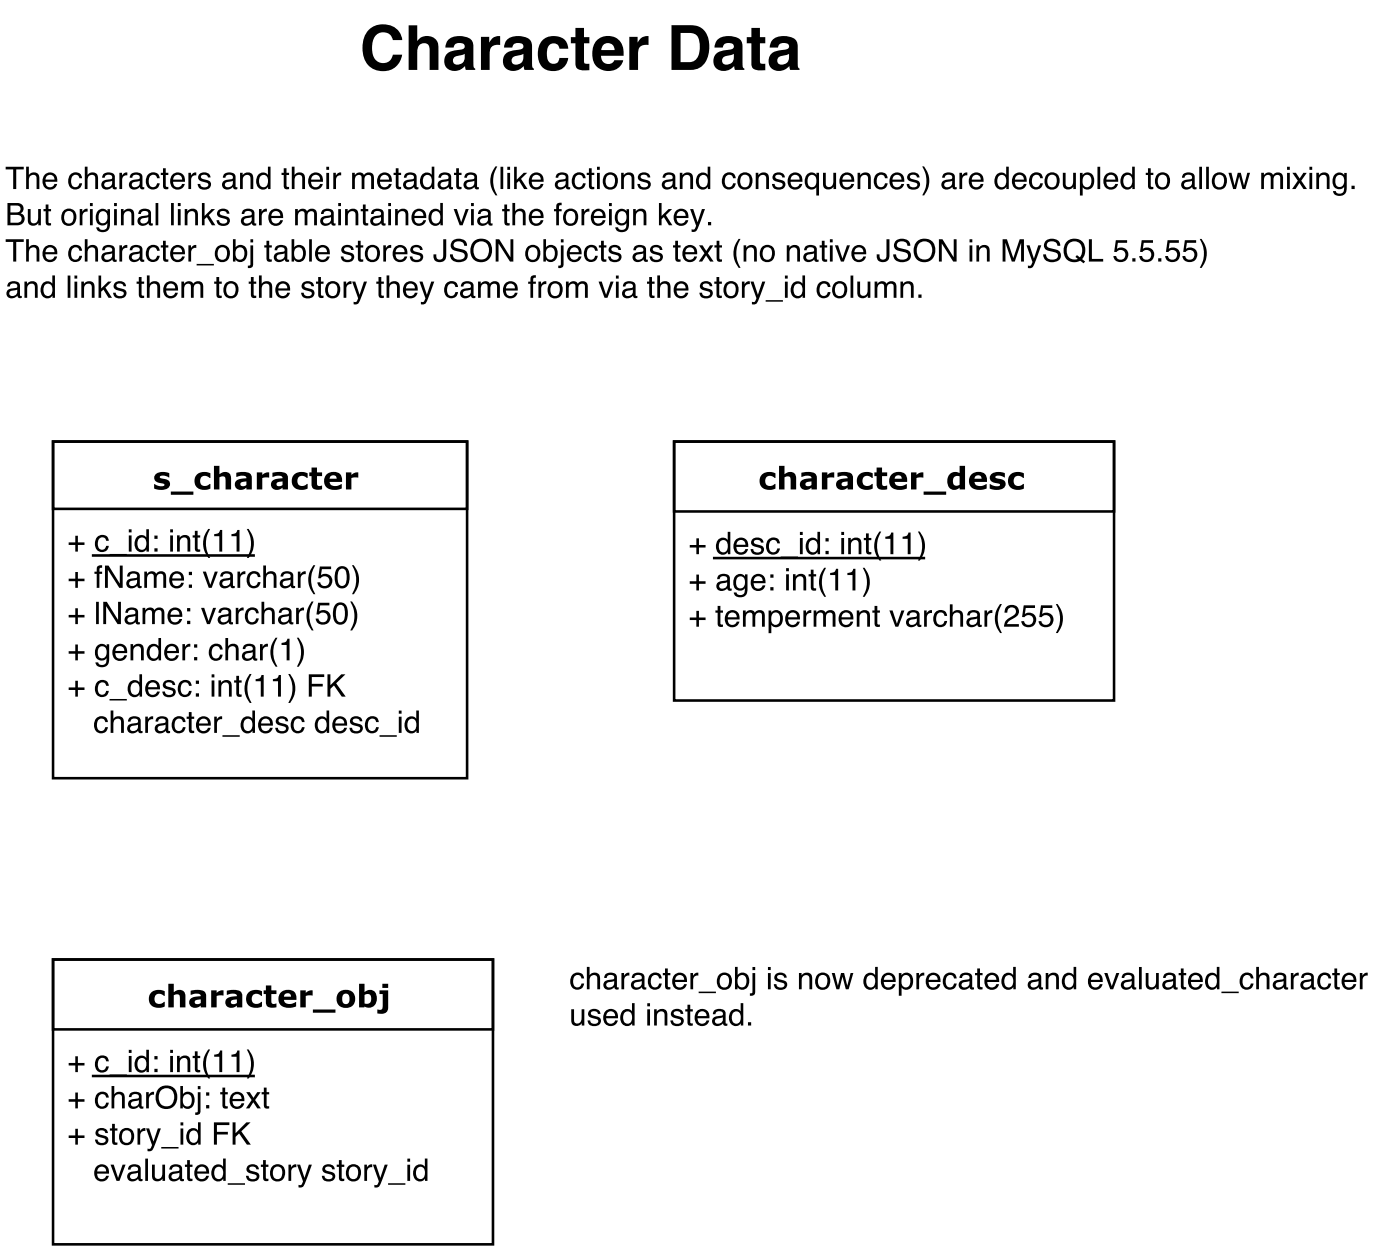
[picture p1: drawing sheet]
<svg xmlns="http://www.w3.org/2000/svg" width="191mm" height="171mm" viewBox="0 0 191 171" stroke-linecap="round" stroke-linejoin="round" font-family="sans-serif">
<path d="M7.2 60.1h56.5v45.9h-56.5zM7.2 60.1h56.5v9.2h-56.5zM12.7 75.7h21.9" fill="none" stroke="#000" stroke-width=".35"/>
<g fill="#000">
<path d="M10.3 73h.3v.9h.9v.3h-.9v.9h-.3v-.9h-.9v-.3h.9z"/>
<path d="M50.3 4.1a2.79 2.79 0 0 1 4.4 .8l.1 .6h-1.2a1.39 1.39 0 0 0-1.5-1.1 1.39 1.39 0 0 0-1.3 1.2 2.81 2.81 0 0 0 .6 2.7 1.35 1.35 0 0 0 2.2-.9h1.2a2.71 2.71 0 0 1-2.8 2.3 2.71 2.71 0 0 1-2.6-2.6 3.7 3.7 0 0 1 .9-3zM55.7 3.5h1.2v2.1a1.6 1.6 0 0 1 2-.6 1.6 1.6 0 0 1 .9 1.9v2.6h-1.2v-2.7a.83 .83 0 0 0-.8-1 .83 .83 0 0 0-.9 .9v2.8h-1.2zM61.9 7.9a.63 .63 0 0 0 .1 .8 .63 .63 0 0 0 .8 0 .88 .88 0 0 0 .6-.9v-.5l-1.3 .4zM61.3 5.3a2.78 2.78 0 0 1 2.9 .1l.3 .5v3l.3 .6h-1.3l-.1-.5a1.65 1.65 0 0 1-2.7-.1 1.5 1.5 0 0 1 1.5-2.1h.4a.52 .52 0 0 0 .6-.2 .52 .52 0 0 0 .1-.5 .86 .86 0 0 0-1.5 .4h-1.1l.2-.8zM65.6 5h1.1v.8a1.41 1.41 0 0 1 1.5-.9v1.2a1.12 1.12 0 0 0-1.4 1.3v2.1h-1.2zM69.9 7.9a.63 .63 0 0 0 0 .8 .63 .63 0 0 0 .9 0 .88 .88 0 0 0 .6-.9v-.5l-1.3 .4zM69.3 5.3a2.78 2.78 0 0 1 2.9 .1l.3 .5v3l.3 .6h-1.3l-.1-.5a1.65 1.65 0 0 1-2.7-.1 1.5 1.5 0 0 1 1.5-2.1h.4a.52 .52 0 0 0 .6-.2 .52 .52 0 0 0 .1-.5 .86 .86 0 0 0-1.5 .4h-1.1l.2-.8zM73.9 5.6a2.35 2.35 0 0 1 3.2-.1l.3 .7 .1 .4h-1.2a.83 .83 0 0 0-.9-.7 .83 .83 0 0 0-.8 .8 1.63 1.63 0 0 0 .6 2 .77 .77 0 0 0 1.1-.8h1.2a2.09 2.09 0 0 1-2.4 1.8 2.09 2.09 0 0 1-1.8-2.3 2.73 2.73 0 0 1 .6-1.8zM78.4 3.8h1.2v1.3h.7v.8h-.7v2.6a.4 .4 0 0 0 .6 .2h.1v.9h-.5a1 1 0 0 1-1.4-.9v-2.8h-.6v-.8h.6zM82.2 6.1l-.2 .7h1.8a.91 .91 0 0 0-.5-.9 .91 .91 0 0 0-1.1 .2zM81.3 5.5a2.14 2.14 0 0 1 2.5-.4 2.14 2.14 0 0 1 1.2 2.1v.4h-3.1a.97 .97 0 0 0 .7 1.1 .97 .97 0 0 0 1.2-.5h1.2a2.17 2.17 0 0 1-2.5 1.4 2.17 2.17 0 0 1-1.8-2.3 2.59 2.59 0 0 1 .6-1.8zM85.8 5h1.1v.8a1.41 1.41 0 0 1 1.5-.9v1.2a1.12 1.12 0 0 0-1.4 1.3v2.1h-1.2zM92.8 4.5v4h1.2a1.55 1.55 0 0 0 1.4-1.8v-.7a1.32 1.32 0 0 0-1.4-1.5zM91.5 3.4h2.7a2.46 2.46 0 0 1 2.5 2.7 3.6 3.6 0 0 1-1.1 3l-.9 .4h-3.2zM98.6 7.9a.63 .63 0 0 0 0 .8 .63 .63 0 0 0 .9 0 .88 .88 0 0 0 .5-.9v-.5l-1.2 .4zM97.9 5.3a2.78 2.78 0 0 1 3 .1l.3 .5v3l.3 .6h-1.3l-.1-.5a1.65 1.65 0 0 1-2.7-.1 1.5 1.5 0 0 1 1.5-2.1h.4a.52 .52 0 0 0 .6-.2 .52 .52 0 0 0 .1-.5 .86 .86 0 0 0-1.5 .4h-1.1l.2-.8zM102.4 3.8h1.2v1.3h.7v.8h-.7v2.6a.4 .4 0 0 0 .6 .2h.1v.9h-.5a1 1 0 0 1-1.4-.9v-2.8h-.6v-.8h.6zM106.1 7.9a.63 .63 0 0 0 .1 .8 .63 .63 0 0 0 .8 0 .88 .88 0 0 0 .6-.9v-.5l-1.2 .4zM105.5 5.3a2.78 2.78 0 0 1 2.9 .1l.3 .5 .1 3 .2 .6h-1.3l-.1-.5a1.65 1.65 0 0 1-2.7-.1 1.5 1.5 0 0 1 1.6-2.1h.4a.52 .52 0 0 0 .5-.2 .52 .52 0 0 0 .1-.5 .86 .86 0 0 0-1.4 .4h-1.2l.2-.8z"/>
<path d="M10.3 77.9h.3v.9h.9v.4h-.9v.9h-.3v-.9h-.9v-.4h.9zM13.3 77.2l.2-.2h.4v.3a.29 .29 0 0 0-.3 .4v.2h.3v.3h-.4v1.9h-.3v-1.9h-.3v-.3h.3zM14.3 77h.5l1.5 2.5v-2.5h.4v3.1h-.4l-1.6-2.5v2.5h-.4zM17.6 79.3a.43 .43 0 0 0 .2 .5 .43 .43 0 0 0 .6-.1 .66 .66 0 0 0 .3-.7l-.8 .1zM17.4 78.1a1.07 1.07 0 0 1 1.6 .1l.1 1.6h.2v.3a.42 .42 0 0 1-.6-.3 .77 .77 0 0 1-1 .3 .77 .77 0 0 1-.4-.9l.4-.3a1.22 1.22 0 0 0 1-.3 .52 .52 0 0 0-.5-.5 .52 .52 0 0 0-.5 .4h-.4zM19.7 77.9h.3v.3a.72 .72 0 0 1 1.3 0 .73 .73 0 0 1 .8-.4 .73 .73 0 0 1 .5 .8v1.5h-.3v-1.6a.48 .48 0 0 0-.6-.3 .48 .48 0 0 0-.4 .6v1.3h-.3v-1.5a.46 .46 0 0 0-.5-.5 .46 .46 0 0 0-.4 .6l-.1 1.4h-.3zM23.4 78.1a1.01 1.01 0 0 1 1.2-.2 1.01 1.01 0 0 1 .5 1.2h-1.6a.63 .63 0 0 0 .4 .7 .63 .63 0 0 0 .8-.4h.4a1.01 1.01 0 0 1-1.2 .8 1.01 1.01 0 0 1-.8-1.2l.1-.6zM23.7 78.3l-.2 .5h1.2a.61 .61 0 0 0-.3-.6 .61 .61 0 0 0-.7 .1zM25.7 77.9h.5v.4h-.5zM25.7 79.6h.5v.5h-.5zM27.6 77.9h.5l.6 1.8 .6-1.8h.4l-.8 2.2h-.4zM30.3 79.3a.43 .43 0 0 0 .2 .5 .43 .43 0 0 0 .6-.1 .66 .66 0 0 0 .3-.7l-.8 .1zM30.1 78.1a1.07 1.07 0 0 1 1.6 .1l.1 1.6h.2v.3a.42 .42 0 0 1-.6-.3 .77 .77 0 0 1-1 .3 .77 .77 0 0 1-.4-.9l.4-.3a1.22 1.22 0 0 0 1-.3 .52 .52 0 0 0-.5-.5 .52 .52 0 0 0-.5 .4h-.4zM32.4 77.9h.3v.3a.64 .64 0 0 1 .8-.4v.4a.58 .58 0 0 0-.8 .6v1.3h-.3zM33.9 78.1a.91 .91 0 0 1 1-.3 .91 .91 0 0 1 .6 .8h-.3a.57 .57 0 0 0-.7-.5 .57 .57 0 0 0-.5 .7 .66 .66 0 0 0 .2 .8 .66 .66 0 0 0 .8 .1l.2-.4h.3a.96 .96 0 0 1-1.1 .8 .96 .96 0 0 1-.8-1.1l.1-.6zM35.9 77h.4v1.2a.78 .78 0 0 1 .9-.3 .78 .78 0 0 1 .5 .8v1.4h-.4v-1.4a.55 .55 0 0 0-.7-.6 .55 .55 0 0 0-.3 .8v1.2h-.4zM38.6 79.3a.43 .43 0 0 0 .2 .5 .43 .43 0 0 0 .5-.1 .66 .66 0 0 0 .3-.7l-.8 .1zM38.4 78.1a1.07 1.07 0 0 1 1.6 .1v1.6h.2v.3a.42 .42 0 0 1-.6-.3 .77 .77 0 0 1-1 .3 .77 .77 0 0 1-.4-.9l.4-.3a1.22 1.22 0 0 0 1-.3 .52 .52 0 0 0-.5-.5 .52 .52 0 0 0-.5 .4h-.3zM40.6 77.9h.4v.3a.64 .64 0 0 1 .7-.4v.4a.58 .58 0 0 0-.7 .6v1.3h-.4zM42.7 77h.3a3.7 3.7 0 0 0 0 3.9h-.3a3.1 3.1 0 0 1 0-3.9zM43.6 77.2h1.5v.3h-1.2l-.1 .9a1.01 1.01 0 0 1 1.5 .6 1.01 1.01 0 0 1-1.3 1.1 .85 .85 0 0 1-.7-.8h.4a.65 .65 0 0 0 .8 .4 .65 .65 0 0 0 .4-.9 .65 .65 0 0 0-1-.2l-.2 .2h-.3zM46.1 77.3a1.01 1.01 0 0 1 1.1 0 1.01 1.01 0 0 1 .4 1 1.65 1.65 0 0 1-.7 1.8 1.04 1.04 0 0 1-1.3-1.1v-.7a1.52 1.52 0 0 1 .5-1zM46.3 77.6a1.97 1.97 0 0 0 .1 2.2 .64 .64 0 0 0 .8-.8v-.7a.62 .62 0 0 0-.2-.7 .62 .62 0 0 0-.7 0zM48 77h.2a3.1 3.1 0 0 1 0 3.9h-.2a3.7 3.7 0 0 0 0-3.9z"/>
<path d="M13.2 73.2a.91 .91 0 0 1 1-.3 .91 .91 0 0 1 .6 .8h-.3a.57 .57 0 0 0-.7-.5 .57 .57 0 0 0-.5 .7 .66 .66 0 0 0 .2 .8 .66 .66 0 0 0 .8 0l.2-.3h.3a.96 .96 0 0 1-1 .8 .96 .96 0 0 1-.9-1.1l.1-.4zM14.9 75.5h2.4v.2h-2.4zM17.6 72.9h.3v2.2h-.3zM17.6 72.1h.3v.4h-.3zM18.9 73.4a1.02 1.02 0 0 0 .3 1.5 .75 .75 0 0 0 .7-.3 .75 .75 0 0 0 0-.8 .58 .58 0 0 0-.4-.6 .58 .58 0 0 0-.6 .2zM18.8 73l.7-.1 .4 .3v-1.1h.4v3h-.3v-.3a.91 .91 0 0 1-1.2 .3 .91 .91 0 0 1-.5-1 1.31 1.31 0 0 1 .5-1.1zM21 73h.5v.4h-.5zM21 74.7h.5v.4h-.5zM23.2 72.9h.4v2.2h-.4zM23.2 72.1h.4v.4h-.4zM24.1 72.9h.4v.3a.78 .78 0 0 1 .9-.3 .78 .78 0 0 1 .5 .8v1.4h-.3v-1.4a.55 .55 0 0 0-.7-.5 .55 .55 0 0 0-.4 .8v1.1h-.4zM26.6 72.3h.3v.6h.4v.3h-.4v1.5l.1 .1h.3v.3a.53 .53 0 0 1-.7-.4v-1.5h-.3v-.3h.3zM28.4 72.1h.2a3.7 3.7 0 0 0 0 3.9h-.2a3.1 3.1 0 0 1 0-3.9zM29.2 72.8l.6-.2 .2-.4h.3v2.9h-.4v-2.1h-.7zM31.6 72.8l.5-.2 .3-.4h.2v2.9h-.3v-2.1h-.7zM33.6 72.1h.3a3.1 3.1 0 0 1 0 3.9h-.3a3.7 3.7 0 0 0 0-3.9z"/>
<path d="M21.2 64.7a1.88 1.88 0 0 1 1.9-.2v.5a1.13 1.13 0 0 0-1.3 0v.1l.3 .1a.9 .9 0 0 1 1 1 1.61 1.61 0 0 1-1.9 .4h-.2v-.7l.2 .1a1.31 1.31 0 0 0 1.2 .1v-.2h-.3a1 1 0 0 1-1.1-.8zM23.3 67h3.1v.4h-3.1zM26.8 64.7a1.66 1.66 0 0 1 1.9-.2v.6h-.1a.71 .71 0 0 0-1.1-.1 .71 .71 0 0 0 0 1 .71 .71 0 0 0 1.1-.1h.1v.7a1.43 1.43 0 0 1-2.2-.9l.1-.6zM29.2 63.5h.7v1.1a.9 .9 0 0 1 1-.3 .9 .9 0 0 1 .6 .9v1.5h-.7v-1.2a.49 .49 0 0 0-.3-.6 .49 .49 0 0 0-.6 .1v1.7h-.7zM32.8 65.8a.35 .35 0 0 0 .1 .4 .35 .35 0 0 0 .5 0l.2-.1v-.5zM32.2 64.4a2.9 2.9 0 0 1 1.8 .1l.3 .3v1.9h-.7v-.3l-.1 .1a.87 .87 0 0 1-.9 .2 .87 .87 0 0 1-.6-.8 1.43 1.43 0 0 1 1.6-.8 .67 .67 0 0 0-1-.2l-.4 .1zM35 64.4h.8v.3a1.09 1.09 0 0 1 .9-.3v.7h-.9v1.6h-.8zM37.8 65.8a.35 .35 0 0 0 0 .4 .35 .35 0 0 0 .5 0l.2-.1v-.5zM37.1 64.4a2.9 2.9 0 0 1 1.9 .1l.2 .3 .1 1.9h-.8v-.3v.1a.87 .87 0 0 1-1 .2 .87 .87 0 0 1-.5-.8 1.43 1.43 0 0 1 1.5-.8 .67 .67 0 0 0-1-.2l-.4 .1zM40.1 64.7a1.66 1.66 0 0 1 1.8-.2v.6h-.1a.71 .71 0 0 0-1-.1 .71 .71 0 0 0 0 1 .71 .71 0 0 0 1-.1h.1v.7a1.43 1.43 0 0 1-2.1-.9v-.6zM42.5 63.7h.7v.7h.7v.5h-.7v.8a.43 .43 0 0 0 .2 .5 .43 .43 0 0 0 .5-.1v.6a1.4 1.4 0 0 1-1.3-.3l-.1-1.5h-.3v-.5h.3zM44.5 64.6a1.23 1.23 0 0 1 1.5-.2 1.23 1.23 0 0 1 .6 1.3h-1.7a.94 .94 0 0 0 1.6 .2h.1v.6a2.09 2.09 0 0 1-2.2-.3l-.2-.7a1.2 1.2 0 0 1 .3-.9zM45.1 64.9l-.2 .3h1a.48 .48 0 0 0-.3-.4 .48 .48 0 0 0-.5 .1zM47.2 64.4h.7v.3a1.09 1.09 0 0 1 .9-.3v.7h-.9v1.6h-.7z"/>
<path d="M10.3 82.9h.3v.9h.9v.3h-.9v.9h-.3v-.9h-.9v-.3h.9zM13.1 82h.4v3h-.4zM14.1 82h.5l1.5 2.4v-2.4h.4v3h-.5l-1.5-2.4v2.4h-.4zM17.4 84.2a.43 .43 0 0 0 .2 .6 .43 .43 0 0 0 .5-.1 .66 .66 0 0 0 .4-.8l-.8 .2zM17.2 83a1.07 1.07 0 0 1 1.6 .2v1.5l.3 .1v.2a.42 .42 0 0 1-.6-.3 .77 .77 0 0 1-1 .4 .77 .77 0 0 1-.4-1l.4-.3a1.22 1.22 0 0 0 .9-.2l.1-.1a.52 .52 0 0 0-.5-.4 .52 .52 0 0 0-.6 .4h-.3zM19.4 82.8h.4v.3a.72 .72 0 0 1 1.2 0 .73 .73 0 0 1 .9-.3 .73 .73 0 0 1 .5 .7v1.5h-.4v-1.5a.48 .48 0 0 0-.6-.4 .48 .48 0 0 0-.3 .6v1.3h-.4v-1.4a.46 .46 0 0 0-.4-.5 .46 .46 0 0 0-.5 .5v1.4h-.4zM23.1 83.1a1.01 1.01 0 0 1 1.3-.2 1.01 1.01 0 0 1 .5 1.1h-1.7a.63 .63 0 0 0 .5 .8 .63 .63 0 0 0 .8-.5h.3a1.01 1.01 0 0 1-1.1 .8 1.01 1.01 0 0 1-.9-1.1l.2-.7zM23.4 83.3l-.2 .4h1.3a.61 .61 0 0 0-.4-.6 .61 .61 0 0 0-.7 .2zM25.5 82.8h.4v.5h-.4zM25.5 84.6h.4v.4h-.4zM27.4 82.8h.4l.6 1.8 .6-1.8h.5l-.9 2.2h-.4zM30.1 84.2a.43 .43 0 0 0 .2 .6 .43 .43 0 0 0 .5-.1 .66 .66 0 0 0 .3-.8l-.7 .2zM29.9 83a1.07 1.07 0 0 1 1.6 .2v1.5l.3 .1v.2a.42 .42 0 0 1-.6-.3 .77 .77 0 0 1-1 .4 .77 .77 0 0 1-.4-1l.4-.3a1.22 1.22 0 0 0 .9-.2l.1-.1a.52 .52 0 0 0-.5-.4 .52 .52 0 0 0-.6 .4h-.3zM32.1 82.8h.4v.4a.64 .64 0 0 1 .7-.4v.4a.58 .58 0 0 0-.7 .5v1.3h-.4zM33.7 83.1a.91 .91 0 0 1 .9-.3 .91 .91 0 0 1 .7 .7h-.4a.57 .57 0 0 0-.7-.4 .57 .57 0 0 0-.4 .7 .66 .66 0 0 0 .1 .8 .66 .66 0 0 0 .8 0l.2-.4h.4a.96 .96 0 0 1-1.1 .9 .96 .96 0 0 1-.8-1.1l.1-.7zM35.6 82h.4v1.1a.78 .78 0 0 1 .9-.3 .78 .78 0 0 1 .6 .8v1.4h-.4v-1.4a.55 .55 0 0 0-.7-.5 .55 .55 0 0 0-.4 .7v1.2h-.4zM38.3 84.2a.43 .43 0 0 0 .2 .6 .43 .43 0 0 0 .6-.1 .66 .66 0 0 0 .3-.8l-.8 .2zM38.1 83a1.07 1.07 0 0 1 1.6 .2l.1 1.5 .2 .1v.2a.42 .42 0 0 1-.6-.3 .77 .77 0 0 1-1 .4 .77 .77 0 0 1-.4-1l.4-.3a1.22 1.22 0 0 0 1-.2v-.1a.52 .52 0 0 0-.5-.4 .52 .52 0 0 0-.5 .4h-.4zM40.4 82.8h.3v.4a.64 .64 0 0 1 .7-.4v.4a.58 .58 0 0 0-.7 .5v1.3h-.3zM42.5 81.9h.2a3.7 3.7 0 0 0 0 4h-.2a3.1 3.1 0 0 1 0-4zM43.4 82.1h1.5v.4h-1.3l-.1 .8a1.01 1.01 0 0 1 1.6 .7 1.01 1.01 0 0 1-1.3 1.1 .85 .85 0 0 1-.8-.8h.4a.65 .65 0 0 0 .9 .4 .65 .65 0 0 0 .3-.9 .65 .65 0 0 0-.9-.3l-.2 .2h-.4zM45.9 82.2a1.01 1.01 0 0 1 1.1 0 1.01 1.01 0 0 1 .4 1 1.65 1.65 0 0 1-.7 1.9 1.04 1.04 0 0 1-1.3-1.2v-.6a1.52 1.52 0 0 1 .5-1.1zM46.1 82.5a1.97 1.97 0 0 0 .1 2.2 .64 .64 0 0 0 .8-.7v-.8a.62 .62 0 0 0-.2-.7 .62 .62 0 0 0-.7 0zM47.7 81.9h.3a3.1 3.1 0 0 1 0 4h-.3a3.7 3.7 0 0 0 0-4z"/>
<path d="M10.3 87.8h.3v.9h.9v.4h-.9v.9h-.3v-.9h-.9v-.4h.9zM13.2 88a.83 .83 0 0 1 1.3 0v-.2h.4v2a.97 .97 0 0 1-.7 1.1 .97 .97 0 0 1-1.2-.7h.4a.59 .59 0 0 0 .7 .4 .59 .59 0 0 0 .4-.7v-.2a.9 .9 0 0 1-1.1 .2 .9 .9 0 0 1-.5-1l.2-.6zM13.5 88.2a1.06 1.06 0 0 0 .2 1.5 .82 .82 0 0 0 .8-.4 .82 .82 0 0 0 0-.9l-.1-.2a.58 .58 0 0 0-.9 0zM15.6 88a1.01 1.01 0 0 1 1.2-.2 1.01 1.01 0 0 1 .5 1.2h-1.6a.63 .63 0 0 0 .5 .7 .63 .63 0 0 0 .7-.4h.4a1.01 1.01 0 0 1-1.2 .7 1.01 1.01 0 0 1-.8-1.1l.1-.6zM15.9 88.2l-.2 .5h1.3a.61 .61 0 0 0-.4-.6 .61 .61 0 0 0-.7 .1zM17.8 87.7h.3v.4a.78 .78 0 0 1 1-.4 .78 .78 0 0 1 .5 .8v1.5h-.4v-1.4a.55 .55 0 0 0-.6-.6 .55 .55 0 0 0-.4 .8v1.2h-.4zM20.6 88.2a1.02 1.02 0 0 0 .2 1.5 .75 .75 0 0 0 .7-.3 .75 .75 0 0 0 .1-.8 .58 .58 0 0 0-.4-.5 .58 .58 0 0 0-.6 .1zM20.4 87.9l.7-.2 .5 .3v-1.1h.4v3.1h-.4v-.3a.91 .91 0 0 1-1.1 .2 .91 .91 0 0 1-.5-1 1.31 1.31 0 0 1 .4-1zM22.7 88a1.01 1.01 0 0 1 1.2-.2 1.01 1.01 0 0 1 .5 1.2h-1.6a.63 .63 0 0 0 .5 .7 .63 .63 0 0 0 .7-.4h.4a1.01 1.01 0 0 1-1.2 .7 1.01 1.01 0 0 1-.8-1.1v-.3zM23 88.2l-.2 .5h1.2a.61 .61 0 0 0-.3-.6 .61 .61 0 0 0-.7 .1zM24.9 87.7h.3v.4a.64 .64 0 0 1 .7-.4v.4a.58 .58 0 0 0-.7 .6v1.3h-.3zM26.5 87.8h.4v.4h-.4zM26.5 89.5h.4v.5h-.4zM28.7 88a.91 .91 0 0 1 1-.3 .91 .91 0 0 1 .7 .8h-.4a.57 .57 0 0 0-.7-.5 .57 .57 0 0 0-.4 .7 .66 .66 0 0 0 .1 .8 .66 .66 0 0 0 .8 .1l.2-.4h.4a.96 .96 0 0 1-1.1 .8 .96 .96 0 0 1-.8-1.1l.1-.6zM30.7 86.9h.4v1.1a.78 .78 0 0 1 .9-.3 .78 .78 0 0 1 .5 .8v1.5h-.4v-1.4a.55 .55 0 0 0-.6-.6 .55 .55 0 0 0-.4 .8v1.2h-.4zM33.4 89.2a.43 .43 0 0 0 .2 .5 .43 .43 0 0 0 .5-.1 .66 .66 0 0 0 .4-.8l-.8 .2zM33.2 88a1.07 1.07 0 0 1 1.6 .1v1.5l.3 .1v.3a.42 .42 0 0 1-.6-.3 .77 .77 0 0 1-1 .3 .77 .77 0 0 1-.4-1l.4-.3a1.22 1.22 0 0 0 .9-.2l.1-.1a.52 .52 0 0 0-.5-.4 .52 .52 0 0 0-.6 .4h-.3zM35.4 87.7h.4v.4a.64 .64 0 0 1 .7-.4v.4a.58 .58 0 0 0-.7 .6v1.3h-.4zM37.6 86.9h.2a3.7 3.7 0 0 0 0 3.9h-.2a3.1 3.1 0 0 1 0-3.9zM38.4 87.6l.5-.2 .3-.4h.3v3h-.4v-2.1h-.7zM40.5 86.9h.2a3.1 3.1 0 0 1 0 3.9h-.2a3.7 3.7 0 0 0 0-3.9z"/>
<path d="M10.3 92.7h.3v.9h.9v.4h-.9v.9h-.3v-.9h-.9v-.4h.9zM13.2 92.9a.91 .91 0 0 1 1-.3 .91 .91 0 0 1 .6 .8h-.3a.57 .57 0 0 0-.7-.4 .57 .57 0 0 0-.5 .6 .66 .66 0 0 0 .2 .8 .66 .66 0 0 0 .8 .1l.2-.4h.3a.96 .96 0 0 1-1 .9 .96 .96 0 0 1-.9-1.1l.2-.7zM14.9 95.2h2.4v.2h-2.4zM18 93.2a1.02 1.02 0 0 0 .2 1.4 .75 .75 0 0 0 .7-.3 .75 .75 0 0 0 .1-.8 .58 .58 0 0 0-.4-.5 .58 .58 0 0 0-.6 .2zM17.8 92.8l.7-.1 .5 .3v-1.1h.4v3h-.4v-.3a.91 .91 0 0 1-1.1 .3 .91 .91 0 0 1-.5-1.1 1.31 1.31 0 0 1 .4-1zM20.1 93a1.01 1.01 0 0 1 1.2-.2 1.01 1.01 0 0 1 .5 1.1h-1.6a.63 .63 0 0 0 .5 .7 .63 .63 0 0 0 .7-.4h.4a1.01 1.01 0 0 1-1.2 .8 1.01 1.01 0 0 1-.8-1.2l.1-.6zM20.4 93.1l-.2 .5h1.2a.61 .61 0 0 0-.3-.6 .61 .61 0 0 0-.7 .1zM22.4 92.8a.89 .89 0 0 1 1.5 .5h-.4a.51 .51 0 0 0-.4-.4 .51 .51 0 0 0-.5 .3l.1 .3a1.84 1.84 0 0 1 1.2 .6 .83 .83 0 0 1-1.1 .9 .73 .73 0 0 1-.7-.8h.4a.57 .57 0 0 0 .5 .5 .57 .57 0 0 0 .6-.4 .95 .95 0 0 0-.9-.4 .57 .57 0 0 1-.5-.5 .57 .57 0 0 1 .2-.6zM24.5 92.9a.91 .91 0 0 1 1-.3 .91 .91 0 0 1 .6 .8h-.3a.57 .57 0 0 0-.7-.4 .57 .57 0 0 0-.5 .6 .66 .66 0 0 0 .2 .8 .66 .66 0 0 0 .8 .1l.2-.4h.3a.96 .96 0 0 1-1.1 .9 .96 .96 0 0 1-.8-1.1l.2-.7zM26.7 92.7h.4v.5h-.4zM26.7 94.4h.4v.5h-.4zM28.8 92.7h.4v2.2h-.4zM28.8 91.9h.4v.4h-.4zM29.8 92.7h.3v.3a.78 .78 0 0 1 1-.4 .78 .78 0 0 1 .5 .9v1.4h-.4v-1.4a.55 .55 0 0 0-.7-.5 .55 .55 0 0 0-.3 .7v1.2h-.4zM32.2 92.1h.4v.6h.3v.3h-.3v1.4l.1 .2h.2v.3a.53 .53 0 0 1-.7-.4v-1.5h-.3v-.3h.3zM34 91.8h.3a3.7 3.7 0 0 0 0 4h-.3a3.1 3.1 0 0 1 0-4zM34.9 92.5l.5-.1 .3-.5h.2v3h-.4v-2.1h-.6zM37.2 92.5l.6-.1 .2-.5h.3v3h-.4v-2.1h-.7zM39.3 91.8h.2a3.1 3.1 0 0 1 .1 4h-.3a3.7 3.7 0 0 0 0-4zM42.1 91.9h2.1v.3h-1.7v1h1.5v.3h-1.5v1.4h-.4zM44.6 91.9h.4v1.4l1.5-1.4h.6l-1.3 1.2 1.3 1.8h-.5l-1.1-1.5-.5 .4v1.1h-.4z"/>
<path d="M13.1 97.9a.91 .91 0 0 1 1-.3 .91 .91 0 0 1 .6 .8h-.3a.57 .57 0 0 0-.7-.5 .57 .57 0 0 0-.5 .7 .66 .66 0 0 0 .2 .8 .66 .66 0 0 0 .8 0l.2-.3h.3a.96 .96 0 0 1-1.1 .8 .96 .96 0 0 1-.8-1.1l.1-.7zM15.1 96.8h.4v1.1a.78 .78 0 0 1 .9-.3 .78 .78 0 0 1 .5 .8v1.4h-.4v-1.4a.55 .55 0 0 0-.7-.5 .55 .55 0 0 0-.3 .8v1.1h-.4zM17.8 99.1a.43 .43 0 0 0 .1 .5 .43 .43 0 0 0 .6-.1 .66 .66 0 0 0 .3-.8l-.8 .2zM17.6 97.9a1.07 1.07 0 0 1 1.6 .1v1.5l.2 .1v.2a.42 .42 0 0 1-.6-.3 .77 .77 0 0 1-1 .4 .77 .77 0 0 1-.4-1l.4-.3a1.22 1.22 0 0 0 1-.2v-.1a.52 .52 0 0 0-.5-.4 .52 .52 0 0 0-.5 .4h-.4zM19.8 97.6h.4v.4a.64 .64 0 0 1 .7-.4v.4a.58 .58 0 0 0-.7 .6v1.2h-.4zM21.5 99.1a.43 .43 0 0 0 .2 .5 .43 .43 0 0 0 .6-.1 .66 .66 0 0 0 .3-.8l-.8 .2zM21.3 97.9a1.07 1.07 0 0 1 1.6 .1v1.5l.3 .1v.2a.42 .42 0 0 1-.6-.3 .77 .77 0 0 1-1 .4 .77 .77 0 0 1-.4-1l.4-.3a1.22 1.22 0 0 0 1-.2v-.1a.52 .52 0 0 0-.5-.4 .52 .52 0 0 0-.5 .4h-.4zM23.7 97.9a.91 .91 0 0 1 1-.3 .91 .91 0 0 1 .6 .8h-.4a.57 .57 0 0 0-.6-.5 .57 .57 0 0 0-.5 .7 .66 .66 0 0 0 .2 .8 .66 .66 0 0 0 .7 0l.2-.3h.4a.96 .96 0 0 1-1.1 .8 .96 .96 0 0 1-.8-1.1l.1-.7zM25.7 97h.4v.6h.4v.3h-.4v1.5l.1 .1h.3v.3a.53 .53 0 0 1-.8-.4v-1.5h-.3v-.3h.3zM27 97.9a1.01 1.01 0 0 1 1.2-.2 1.01 1.01 0 0 1 .5 1.1h-1.6a.63 .63 0 0 0 .5 .8 .63 .63 0 0 0 .7-.5h.4a1.01 1.01 0 0 1-1.2 .8 1.01 1.01 0 0 1-.8-1.1l.1-.7zM27.3 98.1l-.2 .5h1.3a.61 .61 0 0 0-.4-.7 .61 .61 0 0 0-.7 .2zM29.2 97.6h.4v.4a.64 .64 0 0 1 .7-.4v.4a.58 .58 0 0 0-.7 .6v1.2h-.4zM30.3 100.2h2.4v.2h-2.4zM33.4 98.1a1.02 1.02 0 0 0 .2 1.5 .75 .75 0 0 0 .7-.3 .75 .75 0 0 0 .1-.8 .58 .58 0 0 0-.4-.6 .58 .58 0 0 0-.6 .2zM33.2 97.7l.7-.1 .5 .3v-1.1h.4v3h-.4v-.3a.91 .91 0 0 1-1.1 .3 .91 .91 0 0 1-.5-1 1.31 1.31 0 0 1 .4-1.1zM35.5 97.9a1.01 1.01 0 0 1 1.2-.2 1.01 1.01 0 0 1 .5 1.1h-1.6a.63 .63 0 0 0 .5 .8 .63 .63 0 0 0 .7-.5h.4a1.01 1.01 0 0 1-1.2 .8 1.01 1.01 0 0 1-.8-1.1l.1-.7zM35.8 98.1l-.2 .5h1.2a.61 .61 0 0 0-.3-.7 .61 .61 0 0 0-.7 .2zM37.8 97.8a.89 .89 0 0 1 1.5 .5h-.4a.51 .51 0 0 0-.4-.4 .51 .51 0 0 0-.5 .3l.1 .2a1.84 1.84 0 0 1 1.2 .6 .83 .83 0 0 1-1.2 .9 .73 .73 0 0 1-.6-.8h.4a.57 .57 0 0 0 .5 .5 .57 .57 0 0 0 .6-.4 .95 .95 0 0 0-.9-.4 .57 .57 0 0 1-.5-.4 .57 .57 0 0 1 .2-.6zM39.9 97.9a.91 .91 0 0 1 1-.3 .91 .91 0 0 1 .6 .8h-.3a.57 .57 0 0 0-.7-.5 .57 .57 0 0 0-.5 .7 .66 .66 0 0 0 .2 .8 .66 .66 0 0 0 .8 0l.2-.3h.3a.96 .96 0 0 1-1.1 .8 .96 .96 0 0 1-.8-1.1l.2-.7zM43.5 98.1a1.02 1.02 0 0 0 .2 1.5 .75 .75 0 0 0 .8-.3 .75 .75 0 0 0 0-.8 .58 .58 0 0 0-.4-.6 .58 .58 0 0 0-.6 .2zM43.3 97.7l.7-.1 .5 .3v-1.1h.4v3h-.4v-.3a.91 .91 0 0 1-1.1 .3 .91 .91 0 0 1-.5-1 1.31 1.31 0 0 1 .4-1.1zM45.6 97.9a1.01 1.01 0 0 1 1.2-.2 1.01 1.01 0 0 1 .5 1.1h-1.6a.63 .63 0 0 0 .5 .8 .63 .63 0 0 0 .7-.5h.4a1.01 1.01 0 0 1-1.2 .8 1.01 1.01 0 0 1-.8-1.1l.1-.7zM45.9 98.1l-.2 .5h1.2a.61 .61 0 0 0-.3-.7 .61 .61 0 0 0-.7 .2zM47.9 97.8a.89 .89 0 0 1 1.5 .5h-.4a.51 .51 0 0 0-.4-.4 .51 .51 0 0 0-.5 .3l.1 .2a1.84 1.84 0 0 1 1.2 .6 .83 .83 0 0 1-1.1 .9 .73 .73 0 0 1-.7-.8h.4a.57 .57 0 0 0 .5 .5 .57 .57 0 0 0 .6-.4 .95 .95 0 0 0-.9-.4 .57 .57 0 0 1-.5-.4 .57 .57 0 0 1 .2-.6zM50 97.9a.91 .91 0 0 1 1-.3 .91 .91 0 0 1 .6 .8h-.3a.57 .57 0 0 0-.7-.5 .57 .57 0 0 0-.4 .7 .66 .66 0 0 0 .1 .8 .66 .66 0 0 0 .8 0l.2-.3h.3a.96 .96 0 0 1-1 .8 .96 .96 0 0 1-.9-1.1l.2-.7zM51.7 100.2h2.4v.2h-2.4zM54.4 97.6h.3v2.2h-.3zM54.4 96.8h.3v.4h-.3zM55.7 98.1a1.02 1.02 0 0 0 .3 1.5 .75 .75 0 0 0 .7-.3 .75 .75 0 0 0 0-.8 .58 .58 0 0 0-.3-.6 .58 .58 0 0 0-.7 .2zM55.6 97.7l.7-.1 .4 .3v-1.1h.4v3h-.3v-.3a.91 .91 0 0 1-1.2 .3 .91 .91 0 0 1-.5-1 1.31 1.31 0 0 1 .5-1.1z"/>
</g>
<path d="M91.9 60.1h60v35.3h-60z" fill="#fff"/>
<path d="M91.9 60.1h60v35.3h-60zM91.9 60.1h60v9.6h-60zM97.4 76h28.5" fill="none" stroke="#000" stroke-width=".35"/>
<g fill="#000">
<path d="M94.9 73.3h.4v.9h.9v.4h-.9v.9h-.4v-.9h-.9v-.4h.9z"/>
<path d="M94.9 78.3h.4v.9h.9v.3h-.9v.9h-.4v-.9h-.9v-.3h.9zM98.1 79.7a.43 .43 0 0 0 .2 .5 .43 .43 0 0 0 .5-.1 .66 .66 0 0 0 .3-.8l-.8 .2zM97.9 78.5a1.07 1.07 0 0 1 1.6 .1v1.5l.2 .1v.2a.42 .42 0 0 1-.6-.3 .77 .77 0 0 1-1 .4 .77 .77 0 0 1-.4-1l.5-.3a1.22 1.22 0 0 0 .9-.2v-.1a.52 .52 0 0 0-.5-.4 .52 .52 0 0 0-.5 .4h-.3zM100.2 78.5a.83 .83 0 0 1 1.4 0v-.3h.3v2.1a.97 .97 0 0 1-.7 1 .97 .97 0 0 1-1.2-.6h.4a.59 .59 0 0 0 .7 .3 .59 .59 0 0 0 .4-.6v-.3a.9 .9 0 0 1-1 .3 .9 .9 0 0 1-.5-1l.1-.7zM100.5 78.7a1.06 1.06 0 0 0 .2 1.4 .82 .82 0 0 0 .8-.4 .82 .82 0 0 0 0-.8l-.1-.2a.58 .58 0 0 0-.9 0zM102.6 78.5a1.01 1.01 0 0 1 1.3-.2 1.01 1.01 0 0 1 .5 1.1h-1.7a.63 .63 0 0 0 .5 .8 .63 .63 0 0 0 .8-.5h.3a1.01 1.01 0 0 1-1.1 .8 1.01 1.01 0 0 1-.9-1.1l.2-.7zM102.9 78.7l-.2 .4h1.3a.61 .61 0 0 0-.4-.6 .61 .61 0 0 0-.7 .2zM105 78.2h.4v.5h-.4zM105 80h.4v.4h-.4zM107.2 78.2h.3v2.2h-.3zM107.2 77.4h.3v.4h-.3zM108.1 78.2h.4v.3a.78 .78 0 0 1 .9-.3 .78 .78 0 0 1 .5 .8v1.4h-.4v-1.4a.55 .55 0 0 0-.6-.5 .55 .55 0 0 0-.4 .8v1.1h-.4zM110.5 77.6h.4v.6h.4v.3h-.4v1.5l.1 .1h.3v.3a.53 .53 0 0 1-.8-.4v-1.5h-.3v-.3h.3zM112.4 77.3h.2a3.7 3.7 0 0 0 0 4h-.2a3.1 3.1 0 0 1 0-4zM113.2 78.1l.5-.2 .3-.4h.3v2.9h-.4v-2.1h-.7zM115.5 78.1l.6-.2 .2-.4h.3v2.9h-.4v-2.1h-.7zM117.6 77.3h.3a3.1 3.1 0 0 1 0 4h-.3a3.7 3.7 0 0 0 0-4z"/>
<path d="M98.2 73.8a1.02 1.02 0 0 0 .2 1.4 .75 .75 0 0 0 .7-.3 .75 .75 0 0 0 .1-.8 .58 .58 0 0 0-.4-.5 .58 .58 0 0 0-.6 .2zM98 73.4l.7-.1 .5 .3v-1.2h.4v3.1h-.4v-.3a.91 .91 0 0 1-1.1 .3 .91 .91 0 0 1-.5-1.1 1.31 1.31 0 0 1 .4-1zM100.3 73.6a1.01 1.01 0 0 1 1.2-.2 1.01 1.01 0 0 1 .5 1.1h-1.6a.63 .63 0 0 0 .5 .7 .63 .63 0 0 0 .7-.4h.4a1.01 1.01 0 0 1-1.2 .8 1.01 1.01 0 0 1-.8-1.2l.1-.6zM100.6 73.7l-.2 .5h1.2a.61 .61 0 0 0-.3-.6 .61 .61 0 0 0-.7 .1zM102.6 73.4a.89 .89 0 0 1 1.5 .5h-.4a.51 .51 0 0 0-.4-.4 .51 .51 0 0 0-.5 .3l.1 .3a1.84 1.84 0 0 1 1.2 .6 .83 .83 0 0 1-1.2 .9 .73 .73 0 0 1-.6-.8h.4a.57 .57 0 0 0 .5 .5 .57 .57 0 0 0 .6-.4 .95 .95 0 0 0-.9-.4 .57 .57 0 0 1-.5-.5 .57 .57 0 0 1 .2-.6zM104.7 73.5a.91 .91 0 0 1 1-.3 .91 .91 0 0 1 .6 .8h-.3a.57 .57 0 0 0-.7-.4 .57 .57 0 0 0-.5 .6 .66 .66 0 0 0 .2 .8 .66 .66 0 0 0 .8 .1l.2-.4h.3a.96 .96 0 0 1-1.1 .8 .96 .96 0 0 1-.8-1.1l.2-.6zM106.4 75.8h2.4v.2h-2.4zM109 73.3h.4v2.2h-.4zM109 72.5h.4v.4h-.4zM110.4 73.8a1.02 1.02 0 0 0 .3 1.4 .75 .75 0 0 0 .7-.3 .75 .75 0 0 0 0-.8 .58 .58 0 0 0-.4-.5 .58 .58 0 0 0-.6 .2zM110.3 73.4l.6-.1 .5 .3v-1.2h.4v3.1h-.3v-.3a.91 .91 0 0 1-1.2 .3 .91 .91 0 0 1-.5-1.1 1.31 1.31 0 0 1 .5-1zM112.5 73.3h.5v.5h-.5zM112.5 75h.5v.5h-.5zM114.7 73.3h.4v2.2h-.4zM114.7 72.5h.4v.4h-.4zM115.6 73.3h.4v.3a.78 .78 0 0 1 .9-.4 .78 .78 0 0 1 .5 .9v1.4h-.3v-1.4a.55 .55 0 0 0-.7-.5 .55 .55 0 0 0-.4 .7v1.2h-.4zM118.1 72.7h.3v.6h.4v.3h-.4v1.4l.1 .2h.3v.3a.53 .53 0 0 1-.7-.4v-1.5h-.3v-.3h.3zM119.9 72.4h.2a3.7 3.7 0 0 0 0 4h-.2a3.1 3.1 0 0 1 0-4zM120.7 73.1l.6-.1 .2-.5h.3v3h-.4v-2.1h-.7zM123 73.1l.6-.1 .2-.5h.3v3h-.4v-2.1h-.7zM125.1 72.4h.3a3.1 3.1 0 0 1 0 4h-.3a3.7 3.7 0 0 0 0-4z"/>
<path d="M103.8 64.7a1.66 1.66 0 0 1 1.9-.2v.6h-.1a.71 .71 0 0 0-1-.1 .71 .71 0 0 0 0 1 .71 .71 0 0 0 1-.1h.1v.7a1.43 1.43 0 0 1-2.1-.9v-.6zM106.2 63.5h.7v1.1a.9 .9 0 0 1 1-.3 .9 .9 0 0 1 .6 .9v1.5h-.7v-1.2a.49 .49 0 0 0-.2-.6 .49 .49 0 0 0-.7 .1v1.7h-.7zM109.9 65.8a.35 .35 0 0 0 .1 .4 .35 .35 0 0 0 .4 0l.2-.1v-.5zM109.2 64.4a2.9 2.9 0 0 1 1.9 .1l.2 .3 .1 1.9h-.8v-.3v.1a.87 .87 0 0 1-1 .2 .87 .87 0 0 1-.5-.8 1.43 1.43 0 0 1 1.5-.8 .67 .67 0 0 0-1-.2l-.4 .1zM112 64.4h.8v.3a1.09 1.09 0 0 1 .9-.3v.7h-.9v1.6h-.8zM114.8 65.8a.35 .35 0 0 0 .1 .4 .35 .35 0 0 0 .4 0l.2-.1v-.5zM114.2 64.4a2.9 2.9 0 0 1 1.8 .1l.3 .3v1.9h-.8v-.3v.1a.87 .87 0 0 1-1 .2 .87 .87 0 0 1-.5-.8 1.43 1.43 0 0 1 1.6-.8 .67 .67 0 0 0-1.1-.2l-.3 .1zM117.1 64.7a1.66 1.66 0 0 1 1.9-.2v.6h-.1a.71 .71 0 0 0-1.1-.1 .71 .71 0 0 0 0 1 .71 .71 0 0 0 1.1-.1h.1v.7a1.43 1.43 0 0 1-2.2-.9l.1-.6zM119.5 63.7h.7v.7h.7v.5h-.7v.8a.43 .43 0 0 0 .2 .5 .43 .43 0 0 0 .5-.1v.6a1.4 1.4 0 0 1-1.3-.3l-.1-1.5h-.3v-.5h.3zM121.6 64.6a1.23 1.23 0 0 1 1.4-.2 1.23 1.23 0 0 1 .7 1.3h-1.7a.94 .94 0 0 0 1.5 .2h.1v.6a2.09 2.09 0 0 1-2.2-.3l-.2-.7a1.2 1.2 0 0 1 .4-.9zM122.1 64.9l-.1 .3h.9a.48 .48 0 0 0-.3-.4 .48 .48 0 0 0-.5 .1zM124.2 64.4h.7v.3a1.09 1.09 0 0 1 1-.3v.7h-1v1.6h-.7zM125.9 67h3.1v.4h-3.1zM129.5 64.6a1.11 1.11 0 0 1 1.3-.2v-.9h.8v3.2h-.8v-.3a.99 .99 0 0 1-1.2 .2 .99 .99 0 0 1-.5-1.1l.1-.5zM130.1 65a.71 .71 0 0 0 .3 1.2l.4-.2v-1.1h-.5zM132.4 64.6a1.23 1.23 0 0 1 1.5-.2 1.23 1.23 0 0 1 .6 1.3h-1.7a.94 .94 0 0 0 1.6 .2h.1v.6a2.09 2.09 0 0 1-2.2-.3l-.2-.7a1.2 1.2 0 0 1 .3-.9zM133 64.9l-.2 .3h1a.48 .48 0 0 0-.3-.4 .48 .48 0 0 0-.5 .1zM135.1 64.7a1.88 1.88 0 0 1 1.9-.2v.5a1.13 1.13 0 0 0-1.3 0v.1l.3 .1a.9 .9 0 0 1 1.1 1 1.61 1.61 0 0 1-2 .4h-.2v-.7l.2 .1a1.31 1.31 0 0 0 1.2 .1v-.2h-.3a1 1 0 0 1-1.1-.8zM137.7 64.7a1.66 1.66 0 0 1 1.9-.2v.6h-.1a.71 .71 0 0 0-1.1-.1 .71 .71 0 0 0 0 1 .71 .71 0 0 0 1.1-.1h.1v.7a1.43 1.43 0 0 1-2.2-.9l.1-.6z"/>
<path d="M94.9 83.2h.4v.9h.9v.4h-.9v.9h-.4v-.9h-.9v-.4h.9zM97.8 82.5h.4v.7h.4v.3h-.4v1.4l.1 .2h.3v.3a.53 .53 0 0 1-.8-.5v-1.4h-.3v-.3h.3zM99.1 83.4a1.01 1.01 0 0 1 1.2-.2 1.01 1.01 0 0 1 .5 1.2h-1.6a.63 .63 0 0 0 .5 .7 .63 .63 0 0 0 .7-.4h.4a1.01 1.01 0 0 1-1.2 .7 1.01 1.01 0 0 1-.8-1.1l.1-.6zM99.4 83.6l-.2 .5h1.2a.61 .61 0 0 0-.3-.6 .61 .61 0 0 0-.7 .1zM101.3 83.2h.4v.3a.72 .72 0 0 1 1.2 0 .73 .73 0 0 1 .9-.4 .73 .73 0 0 1 .5 .8v1.5h-.4v-1.6a.48 .48 0 0 0-.6-.3 .48 .48 0 0 0-.3 .6v1.3h-.4v-1.5a.46 .46 0 0 0-.5-.5 .46 .46 0 0 0-.4 .5v1.5h-.4zM105.3 83.6a1.12 1.12 0 0 0 .2 1.5 .73 .73 0 0 0 .7-.3 .73 .73 0 0 0 .1-.7v-.2a.57 .57 0 0 0-.4-.4 .57 .57 0 0 0-.6 .1zM104.8 83.2h.3v.3a.9 .9 0 0 1 1.1-.3 .9 .9 0 0 1 .5 1 .95 .95 0 0 1-.3 1.1 .95 .95 0 0 1-1.1 0l-.2-.2v1.2h-.3zM107.3 83.4a1.01 1.01 0 0 1 1.3-.2 1.01 1.01 0 0 1 .5 1.2h-1.7a.63 .63 0 0 0 .5 .7 .63 .63 0 0 0 .8-.4h.3a1.01 1.01 0 0 1-1.1 .7 1.01 1.01 0 0 1-.9-1.1l.1-.3zM107.6 83.6l-.2 .5h1.3a.61 .61 0 0 0-.4-.6 .61 .61 0 0 0-.7 .1zM109.5 83.2h.4v.3a.64 .64 0 0 1 .7-.4v.4a.58 .58 0 0 0-.7 .6v1.3h-.4zM110.9 83.2h.4v.3a.72 .72 0 0 1 1.2 0 .73 .73 0 0 1 .9-.4 .73 .73 0 0 1 .5 .8v1.5h-.4v-1.6a.48 .48 0 0 0-.6-.3 .48 .48 0 0 0-.3 .6v1.3h-.4v-1.5a.46 .46 0 0 0-.4-.5 .46 .46 0 0 0-.5 .5v1.5h-.4zM114.6 83.4a1.01 1.01 0 0 1 1.2-.2 1.01 1.01 0 0 1 .5 1.2h-1.6a.63 .63 0 0 0 .5 .7 .63 .63 0 0 0 .7-.4h.4a1.01 1.01 0 0 1-1.2 .7 1.01 1.01 0 0 1-.8-1.1l.1-.6zM114.9 83.6l-.2 .5h1.3a.61 .61 0 0 0-.4-.6 .61 .61 0 0 0-.7 .1zM116.8 83.2h.3v.3a.78 .78 0 0 1 1-.4 .78 .78 0 0 1 .5 .9v1.4h-.4v-1.4a.55 .55 0 0 0-.6-.5 .55 .55 0 0 0-.4 .7v1.2h-.4zM119.2 82.5h.4v.7h.4v.3h-.4v1.4l.1 .2h.3v.3a.53 .53 0 0 1-.8-.5v-1.4h-.3v-.3h.3zM121.2 83.2h.5l.6 1.8 .6-1.8h.4l-.8 2.2h-.4zM123.9 84.6a.43 .43 0 0 0 .2 .5 .43 .43 0 0 0 .6-.1 .66 .66 0 0 0 .3-.8l-.8 .2zM123.7 83.4a1.07 1.07 0 0 1 1.6 .1l.1 1.5 .2 .1v.3a.42 .42 0 0 1-.6-.3 .77 .77 0 0 1-1 .3 .77 .77 0 0 1-.4-1l.4-.3a1.22 1.22 0 0 0 1-.2 .52 .52 0 0 0-.5-.5 .52 .52 0 0 0-.5 .4h-.4zM126 83.2h.3v.3a.64 .64 0 0 1 .8-.4v.4a.58 .58 0 0 0-.8 .6v1.3h-.3zM127.5 83.4a.91 .91 0 0 1 1-.3 .91 .91 0 0 1 .6 .8h-.3a.57 .57 0 0 0-.7-.5 .57 .57 0 0 0-.5 .7 .66 .66 0 0 0 .2 .8 .66 .66 0 0 0 .8 .1l.2-.4h.3a.96 .96 0 0 1-1.1 .8 .96 .96 0 0 1-.8-1.1l.1-.6zM129.5 82.3h.4v1.2a.78 .78 0 0 1 .9-.4 .78 .78 0 0 1 .5 .9v1.4h-.4v-1.4a.55 .55 0 0 0-.7-.6 .55 .55 0 0 0-.3 .8v1.2h-.4zM132.2 84.6a.43 .43 0 0 0 .2 .5 .43 .43 0 0 0 .5-.1 .66 .66 0 0 0 .3-.8l-.8 .2zM132 83.4a1.07 1.07 0 0 1 1.6 .1v1.5l.2 .1v.3a.42 .42 0 0 1-.6-.3 .77 .77 0 0 1-1 .3 .77 .77 0 0 1-.4-1l.4-.3a1.22 1.22 0 0 0 1-.2 .52 .52 0 0 0-.5-.5 .52 .52 0 0 0-.5 .4h-.3zM134.2 83.2h.4v.3a.64 .64 0 0 1 .7-.4v.4a.58 .58 0 0 0-.7 .6v1.3h-.4zM136.3 82.3h.3a3.7 3.7 0 0 0 0 3.9h-.3a3.1 3.1 0 0 1 0-3.9zM137.2 82.6a.97 .97 0 0 1 1.3-.1 .97 .97 0 0 1 .3 1.2l-.3 .3a2.3 2.3 0 0 0-1.2 1h1.6v.4h-2v-.5a3.2 3.2 0 0 1 1.4-1.2 .6 .6 0 0 0-.3-1 .6 .6 0 0 0-.7 .8h-.4l.1-.5zM139.6 82.5h1.5v.3h-1.3l-.1 .8a1.01 1.01 0 0 1 1.6 .7 1.01 1.01 0 0 1-1.4 1.1 .85 .85 0 0 1-.7-.8h.4a.65 .65 0 0 0 .9 .4 .65 .65 0 0 0 .3-.9 .65 .65 0 0 0-.9-.2l-.2 .2h-.4zM141.9 82.5h1.5v.3h-1.2l-.1 .8a1.01 1.01 0 0 1 1.6 .7 1.01 1.01 0 0 1-1.4 1.1 .85 .85 0 0 1-.7-.8h.4a.65 .65 0 0 0 .8 .4 .65 .65 0 0 0 .4-.9 .65 .65 0 0 0-1-.2l-.2 .2h-.3zM143.9 82.3h.3a3.1 3.1 0 0 1 0 3.9h-.3a3.7 3.7 0 0 0 0-3.9z"/>
</g>
<path d="M7.2 130.7h60v38.8h-60z" fill="#fff"/>
<path d="M7.2 130.7h60v38.8h-60zM7.2 130.7h60v9.5h-60zM12.7 146.6h21.9" fill="none" stroke="#000" stroke-width=".35"/>
<g fill="#000">
<path d="M10.3 143.9h.3v.9h.9v.3h-.9v.9h-.3v-.9h-.9v-.3h.9z"/>
<path d="M1.4 28v.9a1.5 1.5 0 0 0 1.3-.1 .49 .49 0 0 0 0-.6 .49 .49 0 0 0-.5-.2zM1.4 29.3v1h.9a.55 .55 0 0 0 .6-.5 .55 .55 0 0 0-.7-.5zM1 27.7h1.3a.75 .75 0 0 1 .9 .4 .75 .75 0 0 1-.4 1 .86 .86 0 0 1 .5 1 .86 .86 0 0 1-1 .6h-1.3zM3.8 28.5h.4v1.4a.52 .52 0 0 0 .6 .5 .52 .52 0 0 0 .4-.6v-1.3h.4v2.2h-.4v-.3a.77 .77 0 0 1-.8 .3 .77 .77 0 0 1-.6-.7zM6.2 27.9h.4v.6h.4v.3h-.4v1.4l.1 .2h.3v.3a.53 .53 0 0 1-.8-.5v-1.4h-.3v-.3h.3zM9 28.9a1.05 1.05 0 0 0 .2 1.5 .77 .77 0 0 0 .8-1 .62 .62 0 0 0-.3-.6 .62 .62 0 0 0-.7 .1zM8.6 28.7a1.06 1.06 0 0 1 1.4-.1 1.06 1.06 0 0 1 .4 1.3 1.05 1.05 0 0 1-1.4 .8 1.05 1.05 0 0 1-.6-1.4zM10.9 28.5h.3v.4a.64 .64 0 0 1 .7-.5v.4a.58 .58 0 0 0-.7 .6v1.3h-.3zM12.3 28.5h.3v2.2h-.3zM12.3 27.7h.3v.4h-.3zM13.3 28.8a.83 .83 0 0 1 1.3 0v-.3h.4v2a.97 .97 0 0 1-.7 1.1 .97 .97 0 0 1-1.2-.6h.4a.59 .59 0 0 0 .7 .3 .59 .59 0 0 0 .4-.6v-.3a.9 .9 0 0 1-1.1 .2 .9 .9 0 0 1-.4-1l.1-.6zM13.6 28.9a1.06 1.06 0 0 0 .2 1.5 .82 .82 0 0 0 .8-.4 .82 .82 0 0 0 0-.9l-.1-.1a.58 .58 0 0 0-.9-.1zM15.6 28.5h.3v2.2h-.3zM15.6 27.7h.3v.4h-.3zM16.5 28.5h.3v.3a.78 .78 0 0 1 1-.4 .78 .78 0 0 1 .5 .9v1.4h-.4v-1.4a.55 .55 0 0 0-.7-.5 .55 .55 0 0 0-.3 .7v1.2h-.4zM19.2 29.9a.43 .43 0 0 0 .2 .5 .43 .43 0 0 0 .5 0 .66 .66 0 0 0 .3-.8l-.8 .1zM19 28.7a1.07 1.07 0 0 1 1.6 .1v1.6h.2v.3a.42 .42 0 0 1-.6-.3 .77 .77 0 0 1-1 .3 .77 .77 0 0 1-.4-.9l.4-.3a1.22 1.22 0 0 0 1-.3 .52 .52 0 0 0-.5-.5 .52 .52 0 0 0-.5 .5h-.3zM21.2 27.7h.4v3h-.4zM23.3 27.7h.4v3h-.4zM24.2 28.5h.4v2.2h-.4zM24.2 27.7h.4v.4h-.4zM25.2 28.5h.3v.3a.78 .78 0 0 1 1-.4 .78 .78 0 0 1 .5 .9v1.4h-.4v-1.4a.55 .55 0 0 0-.7-.5 .55 .55 0 0 0-.3 .7v1.2h-.4zM27.5 27.7h.4v1.7l.9-.9h.5l-.8 .8 .9 1.4h-.5l-.7-1.1-.3 .3v.8h-.4zM29.8 28.6a.89 .89 0 0 1 1.5 .5h-.4a.51 .51 0 0 0-.4-.4 .51 .51 0 0 0-.5 .3l.1 .3a1.84 1.84 0 0 1 1.2 .6 .83 .83 0 0 1-1.2 .9 .73 .73 0 0 1-.6-.8h.4a.57 .57 0 0 0 .5 .5 .57 .57 0 0 0 .6-.4 .95 .95 0 0 0-.9-.5 .57 .57 0 0 1-.5-.4 .57 .57 0 0 1 .2-.6zM33.3 29.9a.43 .43 0 0 0 .2 .5 .43 .43 0 0 0 .5 0 .66 .66 0 0 0 .3-.8l-.8 .1zM33.1 28.7a1.07 1.07 0 0 1 1.6 .1v1.6h.2v.3a.42 .42 0 0 1-.6-.3 .77 .77 0 0 1-1 .3 .77 .77 0 0 1-.4-.9l.4-.3a1.22 1.22 0 0 0 1-.3 .52 .52 0 0 0-.5-.5 .52 .52 0 0 0-.5 .5h-.3zM35.3 28.5h.4v.4a.64 .64 0 0 1 .7-.5v.4a.58 .58 0 0 0-.7 .6v1.3h-.4zM36.9 28.8a1.01 1.01 0 0 1 1.2-.3 1.01 1.01 0 0 1 .5 1.2h-1.6a.63 .63 0 0 0 .5 .7 .63 .63 0 0 0 .7-.4h.4a1.01 1.01 0 0 1-1.2 .8 1.01 1.01 0 0 1-.8-1.2l.1-.6zM37.2 28.9l-.2 .5h1.2a.61 .61 0 0 0-.3-.6 .61 .61 0 0 0-.7 .1zM40.2 28.5h.4v.3a.72 .72 0 0 1 1.2 0 .73 .73 0 0 1 .9-.4 .73 .73 0 0 1 .5 .8v1.5h-.4v-1.5a.48 .48 0 0 0-.6-.4 .48 .48 0 0 0-.3 .6v1.3h-.4v-1.5a.46 .46 0 0 0-.4-.4 .46 .46 0 0 0-.5 .5v1.4h-.4zM44.1 29.9a.43 .43 0 0 0 .2 .5 .43 .43 0 0 0 .5 0 .66 .66 0 0 0 .3-.8l-.8 .1zM43.9 28.7a1.07 1.07 0 0 1 1.6 .1v1.6h.2v.3a.42 .42 0 0 1-.6-.3 .77 .77 0 0 1-1 .3 .77 .77 0 0 1-.4-.9l.5-.3a1.22 1.22 0 0 0 .9-.3 .52 .52 0 0 0-.5-.5 .52 .52 0 0 0-.5 .5h-.3zM46.1 28.5h.4v2.2h-.4zM46.1 27.7h.4v.4h-.4zM47 28.5h.4v.3a.78 .78 0 0 1 .9-.4 .78 .78 0 0 1 .5 .9v1.4h-.3v-1.4a.55 .55 0 0 0-.7-.5 .55 .55 0 0 0-.4 .7v1.2h-.4zM49.5 27.9h.3v.6h.4v.3h-.4v1.4l.1 .2h.3v.3a.53 .53 0 0 1-.7-.5v-1.4h-.3v-.3h.3zM50.9 29.9a.43 .43 0 0 0 .2 .5 .43 .43 0 0 0 .5 0 .66 .66 0 0 0 .3-.8l-.7 .1zM50.7 28.7a1.07 1.07 0 0 1 1.6 .1v1.6h.3v.3a.42 .42 0 0 1-.6-.3 .77 .77 0 0 1-1 .3 .77 .77 0 0 1-.4-.9l.4-.3a1.22 1.22 0 0 0 .9-.3 .52 .52 0 0 0-.4-.5 .52 .52 0 0 0-.6 .5h-.3zM52.9 28.5h.4v2.2h-.4zM52.9 27.7h.4v.4h-.4zM53.9 28.5h.3v.3a.78 .78 0 0 1 .9-.4 .78 .78 0 0 1 .6 .9v1.4h-.4v-1.4a.55 .55 0 0 0-.7-.5 .55 .55 0 0 0-.4 .7v1.2h-.3zM56.4 28.8a1.01 1.01 0 0 1 1.2-.3 1.01 1.01 0 0 1 .5 1.2h-1.6a.63 .63 0 0 0 .5 .7 .63 .63 0 0 0 .7-.4h.4a1.01 1.01 0 0 1-1.2 .8 1.01 1.01 0 0 1-.8-1.2l.1-.6zM56.7 28.9l-.2 .5h1.2a.61 .61 0 0 0-.3-.6 .61 .61 0 0 0-.7 .1zM59 29a1.02 1.02 0 0 0 .2 1.4 .75 .75 0 0 0 .8-.3 .75 .75 0 0 0 0-.8 .58 .58 0 0 0-.4-.5 .58 .58 0 0 0-.6 .2zM58.8 28.6l.7-.1 .5 .3v-1.2h.4v3.1h-.4v-.3a.91 .91 0 0 1-1.1 .3 .91 .91 0 0 1-.5-1.1 1.31 1.31 0 0 1 .4-1zM61.8 28.5h.5l.6 1.8 .6-1.8h.4l-.8 2.2h-.4zM64.2 28.5h.4v2.2h-.4zM64.2 27.7h.4v.4h-.4zM65.5 29.9a.43 .43 0 0 0 .2 .5 .43 .43 0 0 0 .5 0 .66 .66 0 0 0 .3-.8l-.8 .1zM65.3 28.7a1.07 1.07 0 0 1 1.6 .1v1.6h.2v.3a.42 .42 0 0 1-.6-.3 .77 .77 0 0 1-1 .3 .77 .77 0 0 1-.4-.9l.4-.3a1.22 1.22 0 0 0 1-.3 .52 .52 0 0 0-.5-.5 .52 .52 0 0 0-.5 .5h-.3zM68.8 27.9h.3v.6h.4v.3h-.4v1.4l.1 .2h.3v.3a.53 .53 0 0 1-.7-.5v-1.4h-.3v-.3h.3zM69.9 27.6h.3v1.2a.78 .78 0 0 1 .9-.3 .78 .78 0 0 1 .6 .8v1.4h-.4v-1.4a.55 .55 0 0 0-.7-.5 .55 .55 0 0 0-.4 .7v1.2h-.3zM72.4 28.8a1.01 1.01 0 0 1 1.2-.3 1.01 1.01 0 0 1 .5 1.2h-1.6a.63 .63 0 0 0 .5 .7 .63 .63 0 0 0 .7-.4h.4a1.01 1.01 0 0 1-1.2 .8 1.01 1.01 0 0 1-.8-1.2v-.3zM72.7 28.9l-.2 .5h1.2a.61 .61 0 0 0-.3-.6 .61 .61 0 0 0-.7 .1zM75.9 27.8l.3-.2h.4v.4a.29 .29 0 0 0-.4 .3v.2h.4v.3h-.4v1.9h-.4v-1.9h-.3v-.3h.3zM77.4 28.9a1.05 1.05 0 0 0 .2 1.5 .77 .77 0 0 0 .8-1 .62 .62 0 0 0-.3-.6 .62 .62 0 0 0-.7 .1zM77 28.7a1.06 1.06 0 0 1 1.4-.1 1.06 1.06 0 0 1 .4 1.3 1.05 1.05 0 0 1-1.3 .8 1.05 1.05 0 0 1-.7-1.4zM79.3 28.5h.3v.4a.64 .64 0 0 1 .7-.5v.4a.58 .58 0 0 0-.7 .6v1.3h-.3zM80.8 28.8a1.01 1.01 0 0 1 1.3-.3 1.01 1.01 0 0 1 .5 1.2h-1.7a.63 .63 0 0 0 .5 .7 .63 .63 0 0 0 .8-.4h.3a1.01 1.01 0 0 1-1.1 .8 1.01 1.01 0 0 1-.9-1.2l.1-.3zM81.1 28.9l-.1 .5h1.2a.61 .61 0 0 0-.4-.6 .61 .61 0 0 0-.7 .1zM83 28.5h.4v2.2h-.4zM83 27.7h.4v.4h-.4zM84.1 28.8a.83 .83 0 0 1 1.3 0v-.3h.4v2a.97 .97 0 0 1-.8 1.1 .97 .97 0 0 1-1.1-.6h.4a.59 .59 0 0 0 .7 .3 .59 .59 0 0 0 .4-.6v-.3a.9 .9 0 0 1-1.1 .2 .9 .9 0 0 1-.5-1l.1-.6zM84.4 28.9a1.06 1.06 0 0 0 .2 1.5 .82 .82 0 0 0 .8-.4 .82 .82 0 0 0-.1-.9l-.1-.1a.58 .58 0 0 0-.8-.1zM86.3 28.5h.4v.3a.78 .78 0 0 1 .9-.4 .78 .78 0 0 1 .5 .9v1.4h-.4v-1.4a.55 .55 0 0 0-.6-.5 .55 .55 0 0 0-.4 .7v1.2h-.4zM89.8 27.7h.4v1.7l.9-.9h.5l-.8 .8 .9 1.4h-.5l-.7-1.1-.3 .3v.8h-.4zM92.1 28.8a1.01 1.01 0 0 1 1.3-.3 1.01 1.01 0 0 1 .5 1.2h-1.7a.63 .63 0 0 0 .5 .7 .63 .63 0 0 0 .8-.4h.3a1.01 1.01 0 0 1-1.1 .8 1.01 1.01 0 0 1-.9-1.2l.2-.6zM92.4 28.9l-.2 .5h1.3a.61 .61 0 0 0-.4-.6 .61 .61 0 0 0-.7 .1zM94.1 28.5h.4l.6 1.8 .6-1.8h.4l-1 2.6a.65 .65 0 0 1-.8 .5v-.4l.1 .1a.44 .44 0 0 0 .5-.5zM96.5 30.2h.4v.5h-.4z"/>
<path d="M.8 22.7h2.4v.4h-1v2.7h-.4v-2.7h-1zM3.6 22.7h.3v1.1a.78 .78 0 0 1 .9-.3 .78 .78 0 0 1 .6 .8v1.5h-.4v-1.4a.55 .55 0 0 0-.7-.6 .55 .55 0 0 0-.4 .8v1.2h-.3zM6.1 23.8a1.01 1.01 0 0 1 1.2-.2 1.01 1.01 0 0 1 .5 1.2h-1.6a.63 .63 0 0 0 .5 .7 .63 .63 0 0 0 .7-.4h.4a1.01 1.01 0 0 1-1.2 .7 1.01 1.01 0 0 1-.8-1.1l.1-.6zM6.4 24l-.2 .5h1.2a.61 .61 0 0 0-.3-.6 .61 .61 0 0 0-.7 .1zM9.6 23.8a.91 .91 0 0 1 .9-.3 .91 .91 0 0 1 .7 .8h-.4a.57 .57 0 0 0-.6-.5 .57 .57 0 0 0-.5 .7 .66 .66 0 0 0 .1 .8 .66 .66 0 0 0 .8 .1l.2-.4h.4a.96 .96 0 0 1-1.1 .8 .96 .96 0 0 1-.8-1.1l.1-.7zM11.6 22.7h.3v1.1a.78 .78 0 0 1 .9-.3 .78 .78 0 0 1 .6 .8v1.5h-.4v-1.4a.55 .55 0 0 0-.7-.6 .55 .55 0 0 0-.4 .8v1.2h-.3zM14.2 25a.43 .43 0 0 0 .2 .5 .43 .43 0 0 0 .6-.1 .66 .66 0 0 0 .3-.8l-.8 .2zM14 23.8a1.07 1.07 0 0 1 1.6 .1l.1 1.5 .2 .1v.3a.42 .42 0 0 1-.6-.3 .77 .77 0 0 1-1 .3 .77 .77 0 0 1-.4-1l.4-.3a1.22 1.22 0 0 0 1-.2v-.1a.52 .52 0 0 0-.5-.4 .52 .52 0 0 0-.5 .4h-.4zM16.3 23.5h.3v.4a.64 .64 0 0 1 .8-.4v.4a.58 .58 0 0 0-.7 .6v1.3h-.4zM18 25a.43 .43 0 0 0 .2 .5 .43 .43 0 0 0 .5-.1 .66 .66 0 0 0 .3-.8l-.7 .2zM17.8 23.8a1.07 1.07 0 0 1 1.6 .1v1.5l.3 .1v.3a.42 .42 0 0 1-.6-.3 .77 .77 0 0 1-1 .3 .77 .77 0 0 1-.4-1l.4-.3a1.22 1.22 0 0 0 .9-.2l.1-.1a.52 .52 0 0 0-.5-.4 .52 .52 0 0 0-.6 .4h-.3zM20.2 23.8a.91 .91 0 0 1 .9-.3 .91 .91 0 0 1 .7 .8h-.4a.57 .57 0 0 0-.7-.5 .57 .57 0 0 0-.4 .7 .66 .66 0 0 0 .1 .8 .66 .66 0 0 0 .8 .1l.2-.4h.4a.96 .96 0 0 1-1.1 .8 .96 .96 0 0 1-.8-1.1l.1-.7zM22.2 22.9h.4v.6h.3v.3h-.3v1.5l.1 .1 .2 .1v.3a.53 .53 0 0 1-.7-.5v-1.5h-.3v-.3h.3zM23.5 23.8a1.01 1.01 0 0 1 1.2-.2 1.01 1.01 0 0 1 .5 1.2h-1.6a.63 .63 0 0 0 .5 .7 .63 .63 0 0 0 .7-.4h.4a1.01 1.01 0 0 1-1.2 .7 1.01 1.01 0 0 1-.8-1.1l.1-.6zM23.8 24l-.2 .5h1.2a.61 .61 0 0 0-.3-.6 .61 .61 0 0 0-.7 .1zM25.7 23.5h.3v.4a.64 .64 0 0 1 .8-.4v.4a.58 .58 0 0 0-.7 .6v1.3h-.4zM27.2 23.7a.89 .89 0 0 1 1.5 .5h-.4a.51 .51 0 0 0-.4-.4 .51 .51 0 0 0-.5 .3l.1 .2a1.84 1.84 0 0 1 1.2 .6 .83 .83 0 0 1-1.1 .9 .73 .73 0 0 1-.7-.7h.4a.57 .57 0 0 0 .5 .4 .57 .57 0 0 0 .6-.3 .95 .95 0 0 0-.9-.5 .57 .57 0 0 1-.5-.4 .57 .57 0 0 1 .2-.6zM30.7 25a.43 .43 0 0 0 .2 .5 .43 .43 0 0 0 .5-.1 .66 .66 0 0 0 .3-.8l-.7 .2zM30.5 23.8a1.07 1.07 0 0 1 1.6 .1v1.5l.3 .1v.3a.42 .42 0 0 1-.6-.3 .77 .77 0 0 1-1 .3 .77 .77 0 0 1-.4-1l.4-.3a1.22 1.22 0 0 0 .9-.2v-.1a.52 .52 0 0 0-.5-.4 .52 .52 0 0 0-.5 .4h-.3zM32.7 23.5h.4v.4a.78 .78 0 0 1 .9-.4 .78 .78 0 0 1 .5 .8v1.5h-.4v-1.4a.55 .55 0 0 0-.6-.6 .55 .55 0 0 0-.4 .8v1.2h-.4zM35.5 24a1.02 1.02 0 0 0 .2 1.5 .75 .75 0 0 0 .8-.3 .75 .75 0 0 0 0-.8 .58 .58 0 0 0-.4-.5 .58 .58 0 0 0-.6 .1zM35.4 23.7l.6-.2 .5 .3v-1.1h.4v3.1h-.4v-.4a.91 .91 0 0 1-1.1 .3 .91 .91 0 0 1-.5-1 1.31 1.31 0 0 1 .5-1zM38.7 22.9h.4v.6h.3v.3h-.3v1.5v.1l.3 .1v.3a.53 .53 0 0 1-.7-.5v-1.5h-.3v-.3h.3zM39.8 22.7h.4v1.1a.78 .78 0 0 1 .9-.3 .78 .78 0 0 1 .5 .8v1.5h-.4v-1.4a.55 .55 0 0 0-.7-.6 .55 .55 0 0 0-.3 .8v1.2h-.4zM42.3 23.8a1.01 1.01 0 0 1 1.2-.2 1.01 1.01 0 0 1 .5 1.2h-1.6a.63 .63 0 0 0 .5 .7 .63 .63 0 0 0 .7-.4h.4a1.01 1.01 0 0 1-1.2 .7 1.01 1.01 0 0 1-.8-1.1l.1-.6zM42.6 24l-.2 .5h1.2a.61 .61 0 0 0-.3-.6 .61 .61 0 0 0-.7 .1zM44.5 23.5h.4v2.3h-.4zM44.5 22.7h.4v.4h-.4zM45.4 23.5h.4v.4a.64 .64 0 0 1 .7-.4v.4a.58 .58 0 0 0-.7 .6v1.3h-.4zM48 23.5h.4v.4a.72 .72 0 0 1 1.2-.1 .73 .73 0 0 1 .9-.3 .73 .73 0 0 1 .5 .8v1.5h-.4v-1.6a.48 .48 0 0 0-.6-.4 .48 .48 0 0 0-.3 .7v1.3h-.4v-1.5a.46 .46 0 0 0-.5-.5 .46 .46 0 0 0-.4 .5v1.5h-.4zM51.7 23.8a1.01 1.01 0 0 1 1.2-.2 1.01 1.01 0 0 1 .5 1.2h-1.6a.63 .63 0 0 0 .5 .7 .63 .63 0 0 0 .7-.4h.4a1.01 1.01 0 0 1-1.2 .7 1.01 1.01 0 0 1-.8-1.1l.1-.6zM52 24l-.2 .5h1.2a.61 .61 0 0 0-.3-.6 .61 .61 0 0 0-.7 .1zM54 22.9h.3v.6h.4v.3h-.4v1.5l.1 .1 .3 .1v.3a.53 .53 0 0 1-.7-.5v-1.5h-.3v-.3h.3zM55.4 25a.43 .43 0 0 0 .2 .5 .43 .43 0 0 0 .5-.1 .66 .66 0 0 0 .3-.8l-.8 .2zM55.2 23.8a1.07 1.07 0 0 1 1.6 .1v1.5l.2 .1v.3a.42 .42 0 0 1-.6-.3 .77 .77 0 0 1-1 .3 .77 .77 0 0 1-.4-1l.5-.3a1.22 1.22 0 0 0 .9-.2v-.1a.52 .52 0 0 0-.5-.4 .52 .52 0 0 0-.5 .4h-.3zM57.8 24a1.02 1.02 0 0 0 .3 1.5 .75 .75 0 0 0 .7-.3 .75 .75 0 0 0 0-.8 .58 .58 0 0 0-.3-.5 .58 .58 0 0 0-.7 .1zM57.7 23.7l.7-.2 .5 .3v-1.1h.3v3.1h-.3v-.4a.91 .91 0 0 1-1.1 .3 .91 .91 0 0 1-.6-1 1.31 1.31 0 0 1 .5-1zM60.1 25a.43 .43 0 0 0 .2 .5 .43 .43 0 0 0 .5-.1 .66 .66 0 0 0 .3-.8l-.8 .2zM59.9 23.8a1.07 1.07 0 0 1 1.6 .1v1.5l.3 .1v.3a.42 .42 0 0 1-.6-.3 .77 .77 0 0 1-1.1 .3 .77 .77 0 0 1-.4-1l.5-.3a1.22 1.22 0 0 0 .9-.2v-.1a.52 .52 0 0 0-.5-.4 .52 .52 0 0 0-.5 .4h-.3zM62.2 22.9h.4v.6h.3v.3h-.3v1.5v.1l.3 .1v.3a.53 .53 0 0 1-.7-.5v-1.5h-.3v-.3h.3zM63.6 25a.43 .43 0 0 0 .2 .5 .43 .43 0 0 0 .6-.1 .66 .66 0 0 0 .3-.8l-.8 .2zM63.4 23.8a1.07 1.07 0 0 1 1.6 .1v1.5l.3 .1v.3a.42 .42 0 0 1-.6-.3 .77 .77 0 0 1-1 .3 .77 .77 0 0 1-.4-1l.4-.3a1.22 1.22 0 0 0 .9-.2l.1-.1a.52 .52 0 0 0-.5-.4 .52 .52 0 0 0-.6 .4h-.3zM67.5 22.7h.3a3.7 3.7 0 0 0 0 3.9h-.2a3.1 3.1 0 0 1-.1-3.9zM68.2 22.7h.4v3.1h-.4zM69.2 23.5h.3v2.3h-.3zM69.2 22.7h.3v.4h-.3zM70.1 22.7h.3v1.8l1-1h.5l-.9 .9 .9 1.4h-.5l-.6-1.2-.4 .3v.9h-.3zM72.4 23.8a1.01 1.01 0 0 1 1.2-.2 1.01 1.01 0 0 1 .5 1.2h-1.6a.63 .63 0 0 0 .5 .7 .63 .63 0 0 0 .7-.4h.4a1.01 1.01 0 0 1-1.2 .7 1.01 1.01 0 0 1-.8-1.1l.1-.6zM72.7 24l-.2 .5h1.2a.61 .61 0 0 0-.3-.6 .61 .61 0 0 0-.7 .1zM76.1 25a.43 .43 0 0 0 .1 .5 .43 .43 0 0 0 .6-.1 .66 .66 0 0 0 .3-.8l-.8 .2zM75.9 23.8a1.07 1.07 0 0 1 1.6 .1v1.5l.2 .1v.3a.42 .42 0 0 1-.6-.3 .77 .77 0 0 1-1 .3 .77 .77 0 0 1-.4-1l.4-.3a1.22 1.22 0 0 0 1-.2v-.1a.52 .52 0 0 0-.5-.4 .52 .52 0 0 0-.5 .4h-.3zM78.2 23.8a.91 .91 0 0 1 1-.3 .91 .91 0 0 1 .6 .8h-.3a.57 .57 0 0 0-.7-.5 .57 .57 0 0 0-.4 .7 .66 .66 0 0 0 .1 .8 .66 .66 0 0 0 .8 .1l.2-.4h.3a.96 .96 0 0 1-1 .8 .96 .96 0 0 1-.9-1.1l.1-.4zM80.3 22.9h.4v.6h.3v.3h-.3v1.5v.1l.3 .1v.3a.53 .53 0 0 1-.7-.5v-1.5h-.3v-.3h.3zM81.4 23.5h.4v2.3h-.4zM81.4 22.7h.4v.4h-.4zM82.8 23.9a1.05 1.05 0 0 0 .2 1.6 .77 .77 0 0 0 .8-1.1 .62 .62 0 0 0-.3-.5 .62 .62 0 0 0-.7 0zM82.5 23.8a1.06 1.06 0 0 1 1.3-.2 1.06 1.06 0 0 1 .4 1.3 1.05 1.05 0 0 1-1.3 .9 1.05 1.05 0 0 1-.7-1.5zM84.7 23.5h.3v.4a.78 .78 0 0 1 1-.4 .78 .78 0 0 1 .5 .8v1.5h-.4v-1.4a.55 .55 0 0 0-.7-.6 .55 .55 0 0 0-.4 .8v1.2h-.3zM87.2 23.7a.89 .89 0 0 1 1.4 .5h-.3a.51 .51 0 0 0-.5-.4 .51 .51 0 0 0-.5 .3l.2 .2a1.84 1.84 0 0 1 1.2 .6 .83 .83 0 0 1-1.2 .9 .73 .73 0 0 1-.6-.7h.3a.57 .57 0 0 0 .6 .4 .57 .57 0 0 0 .6-.3 .95 .95 0 0 0-1-.5 .57 .57 0 0 1-.4-.4 .57 .57 0 0 1 .2-.6zM90.6 25a.43 .43 0 0 0 .2 .5 .43 .43 0 0 0 .6-.1 .66 .66 0 0 0 .3-.8l-.8 .2zM90.5 23.8a1.07 1.07 0 0 1 1.5 .1l.1 1.5 .2 .1v.3a.42 .42 0 0 1-.6-.3 .77 .77 0 0 1-1 .3 .77 .77 0 0 1-.4-1l.4-.3a1.22 1.22 0 0 0 1-.2v-.1a.52 .52 0 0 0-.5-.4 .52 .52 0 0 0-.5 .4h-.4zM92.7 23.5h.3v.4a.78 .78 0 0 1 .9-.4 .78 .78 0 0 1 .6 .8v1.5h-.4v-1.4a.55 .55 0 0 0-.7-.6 .55 .55 0 0 0-.4 .8v1.2h-.3zM95.4 24a1.02 1.02 0 0 0 .3 1.5 .75 .75 0 0 0 .7-.3 .75 .75 0 0 0 .1-.8 .58 .58 0 0 0-.4-.5 .58 .58 0 0 0-.7 .1zM95.3 23.7l.7-.2 .5 .3v-1.1h.3v3.1h-.3v-.4a.91 .91 0 0 1-1.1 .3 .91 .91 0 0 1-.5-1 1.31 1.31 0 0 1 .4-1zM98.7 23.8a.91 .91 0 0 1 1-.3 .91 .91 0 0 1 .6 .8h-.4a.57 .57 0 0 0-.6-.5 .57 .57 0 0 0-.5 .7 .66 .66 0 0 0 .2 .8 .66 .66 0 0 0 .8 .1l.1-.4h.4a.96 .96 0 0 1-1.1 .8 .96 .96 0 0 1-.8-1.1v-.4zM101.2 23.9a1.05 1.05 0 0 0 .1 1.6 .77 .77 0 0 0 .9-1.1 .62 .62 0 0 0-.4-.5 .62 .62 0 0 0-.6 0zM100.8 23.8a1.06 1.06 0 0 1 1.3-.2 1.06 1.06 0 0 1 .5 1.3 1.05 1.05 0 0 1-1.4 .9 1.05 1.05 0 0 1-.6-1.5zM103 23.5h.4v.4a.78 .78 0 0 1 .9-.4 .78 .78 0 0 1 .5 .8v1.5h-.3v-1.4a.55 .55 0 0 0-.7-.6 .55 .55 0 0 0-.4 .8v1.2h-.4zM105.5 23.7a.89 .89 0 0 1 1.5 .5h-.4a.51 .51 0 0 0-.4-.4 .51 .51 0 0 0-.5 .3l.1 .2a1.84 1.84 0 0 1 1.2 .6 .83 .83 0 0 1-1.1 .9 .73 .73 0 0 1-.7-.7h.4a.57 .57 0 0 0 .5 .4 .57 .57 0 0 0 .6-.3 .95 .95 0 0 0-.9-.5 .57 .57 0 0 1-.5-.4 .57 .57 0 0 1 .2-.6zM107.7 23.8a1.01 1.01 0 0 1 1.2-.2 1.01 1.01 0 0 1 .5 1.2h-1.6a.63 .63 0 0 0 .4 .7 .63 .63 0 0 0 .8-.4h.4a1.01 1.01 0 0 1-1.2 .7 1.01 1.01 0 0 1-.8-1.1v-.3zM108 24l-.2 .5h1.2a.61 .61 0 0 0-.3-.6 .61 .61 0 0 0-.7 .1zM110.3 24a1.08 1.08 0 0 0 .2 1.5 .79 .79 0 0 0 .7-.4 .79 .79 0 0 0 .1-.8 .56 .56 0 0 0-.5-.5 .56 .56 0 0 0-.5 .2zM110 23.8a.81 .81 0 0 1 1.3 0v-.3h.4v3.1h-.4v-1.1a.91 .91 0 0 1-1.1 .2 .91 .91 0 0 1-.5-1zM112.2 23.5h.4v1.5a.52 .52 0 0 0 .6 .5 .52 .52 0 0 0 .4-.7v-1.3h.4v2.3h-.4v-.4a.77 .77 0 0 1-.8 .4 .77 .77 0 0 1-.6-.8zM114.7 23.8a1.01 1.01 0 0 1 1.3-.2 1.01 1.01 0 0 1 .5 1.2h-1.7a.63 .63 0 0 0 .5 .7 .63 .63 0 0 0 .8-.4h.3a1.01 1.01 0 0 1-1.1 .7 1.01 1.01 0 0 1-.9-1.1l.2-.6zM115 24l-.2 .5h1.3a.61 .61 0 0 0-.4-.6 .61 .61 0 0 0-.7 .1zM116.9 23.5h.4v.4a.78 .78 0 0 1 .9-.4 .78 .78 0 0 1 .5 .8v1.5h-.4v-1.4a.55 .55 0 0 0-.6-.6 .55 .55 0 0 0-.4 .8v1.2h-.4zM119.4 23.8a.91 .91 0 0 1 1-.3 .91 .91 0 0 1 .6 .8h-.4a.57 .57 0 0 0-.6-.5 .57 .57 0 0 0-.5 .7 .66 .66 0 0 0 .2 .8 .66 .66 0 0 0 .8 .1l.1-.4h.4a.96 .96 0 0 1-1.1 .8 .96 .96 0 0 1-.8-1.1l.1-.7zM121.5 23.8a1.01 1.01 0 0 1 1.3-.2 1.01 1.01 0 0 1 .5 1.2h-1.6a.63 .63 0 0 0 .4 .7 .63 .63 0 0 0 .8-.4h.3a1.01 1.01 0 0 1-1.1 .7 1.01 1.01 0 0 1-.8-1.1l.1-.6zM121.8 24l-.1 .5h1.2a.61 .61 0 0 0-.4-.6 .61 .61 0 0 0-.7 .1zM123.9 23.7a.89 .89 0 0 1 1.5 .5h-.4a.51 .51 0 0 0-.5-.4 .51 .51 0 0 0-.5 .3l.2 .2a1.84 1.84 0 0 1 1.2 .6 .83 .83 0 0 1-1.2 .9 .73 .73 0 0 1-.6-.7h.4a.57 .57 0 0 0 .5 .4 .57 .57 0 0 0 .6-.3 .95 .95 0 0 0-1-.5 .57 .57 0 0 1-.4-.4 .57 .57 0 0 1 .2-.6zM125.7 22.7h.3a3.1 3.1 0 0 1 0 3.9h-.3a3.7 3.7 0 0 0 0-3.9zM128.8 25a.43 .43 0 0 0 .1 .5 .43 .43 0 0 0 .6-.1 .66 .66 0 0 0 .3-.8l-.8 .2zM128.6 23.8a1.07 1.07 0 0 1 1.5 .1l.1 1.5 .2 .1v.3a.42 .42 0 0 1-.6-.3 .77 .77 0 0 1-1 .3 .77 .77 0 0 1-.4-1l.4-.3a1.22 1.22 0 0 0 1-.2v-.1a.52 .52 0 0 0-.5-.4 .52 .52 0 0 0-.5 .4h-.4zM130.8 23.5h.3v.4a.64 .64 0 0 1 .8-.4v.4a.58 .58 0 0 0-.7 .6v1.3h-.4zM132.4 23.8a1.01 1.01 0 0 1 1.2-.2 1.01 1.01 0 0 1 .5 1.2h-1.6a.63 .63 0 0 0 .4 .7 .63 .63 0 0 0 .8-.4h.4a1.01 1.01 0 0 1-1.2 .7 1.01 1.01 0 0 1-.8-1.1l.1-.6zM132.7 24l-.2 .5h1.2a.61 .61 0 0 0-.4-.6 .61 .61 0 0 0-.6 .1zM136.1 24a1.02 1.02 0 0 0 .3 1.5 .75 .75 0 0 0 .7-.3 .75 .75 0 0 0 .1-.8 .58 .58 0 0 0-.4-.5 .58 .58 0 0 0-.7 .1zM136 23.7l.7-.2 .5 .3v-1.1h.3v3.1h-.3v-.4a.91 .91 0 0 1-1.1 .3 .91 .91 0 0 1-.5-1 1.31 1.31 0 0 1 .4-1zM138.2 23.8a1.01 1.01 0 0 1 1.3-.2 1.01 1.01 0 0 1 .5 1.2h-1.7a.63 .63 0 0 0 .5 .7 .63 .63 0 0 0 .8-.4h.3a1.01 1.01 0 0 1-1.1 .7 1.01 1.01 0 0 1-.9-1.1l.2-.6zM138.5 24l-.1 .5h1.2a.61 .61 0 0 0-.4-.6 .61 .61 0 0 0-.7 .1zM140.6 23.8a.91 .91 0 0 1 .9-.3 .91 .91 0 0 1 .7 .8h-.4a.57 .57 0 0 0-.7-.5 .57 .57 0 0 0-.4 .7 .66 .66 0 0 0 .1 .8 .66 .66 0 0 0 .8 .1l.2-.4h.4a.96 .96 0 0 1-1.1 .8 .96 .96 0 0 1-.8-1.1l.1-.7zM143.1 23.9a1.05 1.05 0 0 0 .1 1.6 .77 .77 0 0 0 .9-1.1 .62 .62 0 0 0-.4-.5 .62 .62 0 0 0-.6 0zM142.7 23.8a1.06 1.06 0 0 1 1.3-.2 1.06 1.06 0 0 1 .4 1.3 1.05 1.05 0 0 1-1.3 .9 1.05 1.05 0 0 1-.7-1.5zM144.9 23.5h.4v1.5a.52 .52 0 0 0 .6 .5 .52 .52 0 0 0 .4-.7v-1.3h.4v2.3h-.4v-.4a.77 .77 0 0 1-.8 .4 .77 .77 0 0 1-.6-.8zM147.8 24a1.12 1.12 0 0 0 .2 1.5 .73 .73 0 0 0 .7-.3 .73 .73 0 0 0 .1-.7v-.2a.57 .57 0 0 0-.4-.5 .57 .57 0 0 0-.6 .2zM147.2 23.5h.4v.3a.9 .9 0 0 1 1.1-.2 .9 .9 0 0 1 .5 1 .95 .95 0 0 1-.4 1 .95 .95 0 0 1-1.1 0l-.1-.1v1.1h-.4zM149.6 22.7h.4v3.1h-.4zM150.7 23.8a1.01 1.01 0 0 1 1.2-.2 1.01 1.01 0 0 1 .5 1.2h-1.6a.63 .63 0 0 0 .5 .7 .63 .63 0 0 0 .7-.4h.4a1.01 1.01 0 0 1-1.2 .7 1.01 1.01 0 0 1-.8-1.1l.1-.6zM151 24l-.2 .5h1.3a.61 .61 0 0 0-.4-.6 .61 .61 0 0 0-.7 .1zM153.3 24a1.02 1.02 0 0 0 .3 1.5 .75 .75 0 0 0 .7-.3 .75 .75 0 0 0 0-.8 .58 .58 0 0 0-.4-.5 .58 .58 0 0 0-.6 .1zM153.2 23.7l.6-.2 .5 .3v-1.1h.4v3.1h-.3v-.4a.91 .91 0 0 1-1.2 .3 .91 .91 0 0 1-.5-1 1.31 1.31 0 0 1 .5-1zM156.5 22.9h.4v.6h.3v.3h-.3v1.5l.1 .1 .2 .1v.3a.53 .53 0 0 1-.7-.5v-1.5h-.3v-.3h.3zM158.1 23.9a1.05 1.05 0 0 0 .2 1.6 .77 .77 0 0 0 .8-1.1 .62 .62 0 0 0-.3-.5 .62 .62 0 0 0-.7 0zM157.7 23.8a1.06 1.06 0 0 1 1.4-.2 1.06 1.06 0 0 1 .4 1.3 1.05 1.05 0 0 1-1.4 .9 1.05 1.05 0 0 1-.6-1.5zM161.5 25a.43 .43 0 0 0 .1 .5 .43 .43 0 0 0 .6-.1 .66 .66 0 0 0 .3-.8l-.8 .2zM161.3 23.8a1.07 1.07 0 0 1 1.5 .1l.1 1.5 .2 .1v.3a.42 .42 0 0 1-.6-.3 .77 .77 0 0 1-1 .3 .77 .77 0 0 1-.4-1l.4-.3a1.22 1.22 0 0 0 1-.2v-.1a.52 .52 0 0 0-.5-.4 .52 .52 0 0 0-.5 .4h-.4zM163.5 22.7h.4v3.1h-.4zM164.4 22.7h.4v3.1h-.4zM165.9 23.9a1.05 1.05 0 0 0 .1 1.6 .77 .77 0 0 0 .9-1.1 .62 .62 0 0 0-.4-.5 .62 .62 0 0 0-.6 0zM165.5 23.8a1.06 1.06 0 0 1 1.3-.2 1.06 1.06 0 0 1 .4 1.3 1.05 1.05 0 0 1-1.3 .9 1.05 1.05 0 0 1-.7-1.5zM167.5 23.5h.4l.4 1.8 .4-1.8h.5l.4 1.8 .4-1.8h.4l-.6 2.3h-.4l-.5-1.8-.4 1.8h-.4zM171.9 23.5h.4v.4a.72 .72 0 0 1 1.2-.1 .73 .73 0 0 1 .9-.3 .73 .73 0 0 1 .5 .8v1.5h-.4v-1.6a.48 .48 0 0 0-.6-.4 .48 .48 0 0 0-.3 .7v1.3h-.4v-1.5a.46 .46 0 0 0-.4-.5 .46 .46 0 0 0-.5 .5v1.5h-.4zM175.5 23.5h.3v2.3h-.3zM175.5 22.7h.3v.4h-.3zM176.2 23.5h.5l.5 .8 .5-.8h.4l-.7 1.1 .8 1.2h-.5l-.6-.9-.5 .9h-.5l.8-1.2zM178.5 23.5h.4v2.3h-.4zM178.5 22.7h.4v.4h-.4zM179.4 23.5h.4v.4a.78 .78 0 0 1 .9-.4 .78 .78 0 0 1 .5 .8v1.5h-.3v-1.4a.55 .55 0 0 0-.7-.6 .55 .55 0 0 0-.4 .8v1.2h-.4zM181.9 23.8a.83 .83 0 0 1 1.4 0v-.2h.3v2a.97 .97 0 0 1-.7 1.1 .97 .97 0 0 1-1.2-.7h.4a.59 .59 0 0 0 .7 .4 .59 .59 0 0 0 .4-.7v-.3a.9 .9 0 0 1-1.1 .3 .9 .9 0 0 1-.4-1l.1-.7zM182.2 24a1.06 1.06 0 0 0 .2 1.5 .82 .82 0 0 0 .8-.5 .82 .82 0 0 0 0-.8l-.1-.2a.58 .58 0 0 0-.9 0zM184.2 25.3h.5v.5h-.5z"/>
<path d="M.8 32.6h2.4v.4h-1v2.6h-.4v-2.6h-1zM3.6 32.6h.3v1.1a.78 .78 0 0 1 .9-.3 .78 .78 0 0 1 .6 .8v1.4h-.4v-1.4a.55 .55 0 0 0-.7-.5 .55 .55 0 0 0-.4 .8v1.1h-.3zM6.1 33.7a1.01 1.01 0 0 1 1.2-.2 1.01 1.01 0 0 1 .5 1.1h-1.6a.63 .63 0 0 0 .5 .8 .63 .63 0 0 0 .7-.5h.4a1.01 1.01 0 0 1-1.2 .8 1.01 1.01 0 0 1-.8-1.1l.1-.7zM6.4 33.9l-.2 .4h1.2a.61 .61 0 0 0-.3-.6 .61 .61 0 0 0-.7 .2zM9.6 33.7a.91 .91 0 0 1 .9-.3 .91 .91 0 0 1 .7 .8h-.4a.57 .57 0 0 0-.6-.5 .57 .57 0 0 0-.5 .7 .66 .66 0 0 0 .1 .8 .66 .66 0 0 0 .8 0l.2-.4h.4a.96 .96 0 0 1-1.1 .9 .96 .96 0 0 1-.8-1.1l.1-.7zM11.6 32.6h.3v1.1a.78 .78 0 0 1 .9-.3 .78 .78 0 0 1 .6 .8v1.4h-.4v-1.4a.55 .55 0 0 0-.7-.5 .55 .55 0 0 0-.4 .8v1.1h-.3zM14.2 34.9a.43 .43 0 0 0 .2 .5 .43 .43 0 0 0 .6-.1 .66 .66 0 0 0 .3-.8l-.8 .2zM14 33.7a1.07 1.07 0 0 1 1.6 .1l.1 1.5 .2 .1v.2a.42 .42 0 0 1-.6-.3 .77 .77 0 0 1-1 .4 .77 .77 0 0 1-.4-1l.4-.3a1.22 1.22 0 0 0 1-.2v-.1a.52 .52 0 0 0-.5-.4 .52 .52 0 0 0-.5 .4h-.4zM16.3 33.4h.3v.4a.64 .64 0 0 1 .8-.4v.4a.58 .58 0 0 0-.7 .6v1.2h-.4zM18 34.9a.43 .43 0 0 0 .2 .5 .43 .43 0 0 0 .5-.1 .66 .66 0 0 0 .3-.8l-.7 .2zM17.8 33.7a1.07 1.07 0 0 1 1.6 .1v1.5l.3 .1v.2a.42 .42 0 0 1-.6-.3 .77 .77 0 0 1-1 .4 .77 .77 0 0 1-.4-1l.4-.3a1.22 1.22 0 0 0 .9-.2l.1-.1a.52 .52 0 0 0-.5-.4 .52 .52 0 0 0-.6 .4h-.3zM20.2 33.7a.91 .91 0 0 1 .9-.3 .91 .91 0 0 1 .7 .8h-.4a.57 .57 0 0 0-.7-.5 .57 .57 0 0 0-.4 .7 .66 .66 0 0 0 .1 .8 .66 .66 0 0 0 .8 0l.2-.4h.4a.96 .96 0 0 1-1.1 .9 .96 .96 0 0 1-.8-1.1l.1-.7zM22.2 32.8h.4v.6h.3v.3h-.3v1.5l.1 .1h.2v.3a.53 .53 0 0 1-.7-.4v-1.5h-.3v-.3h.3zM23.5 33.7a1.01 1.01 0 0 1 1.2-.2 1.01 1.01 0 0 1 .5 1.1h-1.6a.63 .63 0 0 0 .5 .8 .63 .63 0 0 0 .7-.5h.4a1.01 1.01 0 0 1-1.2 .8 1.01 1.01 0 0 1-.8-1.1l.1-.7zM23.8 33.9l-.2 .4h1.2a.61 .61 0 0 0-.3-.6 .61 .61 0 0 0-.7 .2zM25.7 33.4h.3v.4a.64 .64 0 0 1 .8-.4v.4a.58 .58 0 0 0-.7 .6v1.2h-.4zM26.8 36h2.4v.2h-2.4zM29.9 33.8a1.05 1.05 0 0 0 .2 1.6 .77 .77 0 0 0 .8-1.1 .62 .62 0 0 0-.3-.6 .62 .62 0 0 0-.7 .1zM29.6 33.7a1.06 1.06 0 0 1 1.3-.2 1.06 1.06 0 0 1 .4 1.3 1.05 1.05 0 0 1-1.3 .9 1.05 1.05 0 0 1-.7-1.5zM31.8 32.6h.3v1.1a.91 .91 0 0 1 1.1-.2 .91 .91 0 0 1 .5 1 .97 .97 0 0 1-.3 1 .97 .97 0 0 1-1.1 .1l-.2-.3v.3h-.3zM32.3 33.9a1.07 1.07 0 0 0 .2 1.4 .74 .74 0 0 0 .7-.2 .74 .74 0 0 0 .1-.8 .58 .58 0 0 0-.4-.6 .58 .58 0 0 0-.6 .2zM34.1 32.6h.4v.4h-.4zM34.1 33.4h.4v2.6a.56 .56 0 0 1-.7 .5v-.3l.3-.1zM36.3 32.8h.4v.6h.4v.3h-.4v1.5l.1 .1h.3v.3a.53 .53 0 0 1-.8-.4v-1.5h-.3v-.3h.3zM37.8 34.9a.43 .43 0 0 0 .1 .5 .43 .43 0 0 0 .6-.1 .66 .66 0 0 0 .3-.8l-.8 .2zM37.6 33.7a1.07 1.07 0 0 1 1.5 .1l.1 1.5 .2 .1v.2a.42 .42 0 0 1-.6-.3 .77 .77 0 0 1-1 .4 .77 .77 0 0 1-.4-1l.4-.3a1.22 1.22 0 0 0 1-.2v-.1a.52 .52 0 0 0-.5-.4 .52 .52 0 0 0-.5 .4h-.4zM39.7 32.6h.4v1.1a.91 .91 0 0 1 1.1-.2 .91 .91 0 0 1 .5 1 .97 .97 0 0 1-.3 1 .97 .97 0 0 1-1.1 .1l-.2-.3v.3h-.4zM40.3 33.9a1.07 1.07 0 0 0 .2 1.4 .74 .74 0 0 0 .7-.2 .74 .74 0 0 0 .1-.8 .58 .58 0 0 0-.4-.6 .58 .58 0 0 0-.6 .2zM42.1 32.6h.4v3h-.4zM43.2 33.7a1.01 1.01 0 0 1 1.3-.2 1.01 1.01 0 0 1 .5 1.1h-1.7a.63 .63 0 0 0 .5 .8 .63 .63 0 0 0 .8-.5h.3a1.01 1.01 0 0 1-1.1 .8 1.01 1.01 0 0 1-.9-1.1l.1-.4zM43.5 33.9l-.1 .4h1.2a.61 .61 0 0 0-.4-.6 .61 .61 0 0 0-.7 .2zM46.7 33.6a.89 .89 0 0 1 1.5 .5h-.3a.51 .51 0 0 0-.5-.4 .51 .51 0 0 0-.5 .3l.1 .2a1.84 1.84 0 0 1 1.3 .6 .83 .83 0 0 1-1.2 .9 .73 .73 0 0 1-.6-.8h.3a.57 .57 0 0 0 .5 .5 .57 .57 0 0 0 .6-.4 .95 .95 0 0 0-.9-.4 .57 .57 0 0 1-.5-.4 .57 .57 0 0 1 .2-.6zM48.8 32.8h.4v.6h.3v.3h-.3v1.5v.1h.3v.3a.53 .53 0 0 1-.7-.4v-1.5h-.3v-.3h.3zM50.4 33.8a1.05 1.05 0 0 0 .2 1.6 .77 .77 0 0 0 .8-1.1 .62 .62 0 0 0-.3-.6 .62 .62 0 0 0-.7 .1zM50 33.7a1.06 1.06 0 0 1 1.4-.2 1.06 1.06 0 0 1 .4 1.3 1.05 1.05 0 0 1-1.4 .9 1.05 1.05 0 0 1-.6-1.5zM52.3 33.4h.3v.4a.64 .64 0 0 1 .7-.4v.4a.58 .58 0 0 0-.7 .6v1.2h-.3zM53.8 33.7a1.01 1.01 0 0 1 1.3-.2 1.01 1.01 0 0 1 .4 1.1h-1.6a.63 .63 0 0 0 .5 .8 .63 .63 0 0 0 .7-.5h.4a1.01 1.01 0 0 1-1.2 .8 1.01 1.01 0 0 1-.8-1.1l.2-.7zM54.1 33.9l-.2 .4h1.3a.61 .61 0 0 0-.4-.6 .61 .61 0 0 0-.7 .2zM56.2 33.6a.89 .89 0 0 1 1.4 .5h-.3a.51 .51 0 0 0-.5-.4 .51 .51 0 0 0-.5 .3l.1 .2a1.84 1.84 0 0 1 1.3 .6 .83 .83 0 0 1-1.2 .9 .73 .73 0 0 1-.6-.8h.3a.57 .57 0 0 0 .5 .5 .57 .57 0 0 0 .6-.4 .95 .95 0 0 0-.9-.4 .57 .57 0 0 1-.5-.4 .57 .57 0 0 1 .3-.6zM60.4 32.6h.4v2.1a.88 .88 0 0 1-.9 1 .88 .88 0 0 1-.8-1h.4a.52 .52 0 0 0 .5 .7 .52 .52 0 0 0 .4-.8zM61.7 32.8a1.27 1.27 0 0 1 1.9 .4l.1 .3h-.4a.75 .75 0 0 0-.7-.6 .75 .75 0 0 0-.8 .5 .64 .64 0 0 0 .8 .5l.4 .1a.87 .87 0 0 1 .8 .9 .87 .87 0 0 1-.9 .8 1.15 1.15 0 0 1-1.6-1h.4a.85 .85 0 0 0 .8 .7 .85 .85 0 0 0 .9-.6 .58 .58 0 0 0-.7-.5l-.4-.1a.81 .81 0 0 1-.8-.5 .81 .81 0 0 1 .2-.9zM64.6 32.8a1.5 1.5 0 0 1 1.8-.1 1.5 1.5 0 0 1 .7 1.7 1.49 1.49 0 0 1-1.8 1.3 1.49 1.49 0 0 1-1.2-1.9l.2-.5zM64.8 33.2a1.52 1.52 0 0 0 .2 2 1.08 1.08 0 0 0 1.2 0 1.08 1.08 0 0 0 .5-1.1 1.05 1.05 0 0 0-.6-1.1 1.05 1.05 0 0 0-1.3 .2zM67.6 32.6h.5l1.5 2.5v-2.5h.4v3h-.5l-1.5-2.4v2.4h-.4zM72.3 33.8a1.05 1.05 0 0 0 .1 1.6 .77 .77 0 0 0 .9-1.1 .62 .62 0 0 0-.4-.6 .62 .62 0 0 0-.6 .1zM71.9 33.7a1.06 1.06 0 0 1 1.3-.2 1.06 1.06 0 0 1 .4 1.3 1.05 1.05 0 0 1-1.3 .9 1.05 1.05 0 0 1-.7-1.5zM74.1 32.6h.3v1.1a.91 .91 0 0 1 1.1-.2 .91 .91 0 0 1 .5 1 .97 .97 0 0 1-.3 1 .97 .97 0 0 1-1.1 .1l-.2-.3v.3h-.3zM74.6 33.9a1.07 1.07 0 0 0 .2 1.4 .74 .74 0 0 0 .7-.2 .74 .74 0 0 0 .1-.8 .58 .58 0 0 0-.3-.6 .58 .58 0 0 0-.7 .2zM76.5 32.6h.3v.4h-.3zM76.5 33.4h.3v2.6a.56 .56 0 0 1-.7 .5v-.3l.3-.1zM77.6 33.7a1.01 1.01 0 0 1 1.2-.2 1.01 1.01 0 0 1 .5 1.1h-1.6a.63 .63 0 0 0 .4 .8 .63 .63 0 0 0 .8-.5h.4a1.01 1.01 0 0 1-1.2 .8 1.01 1.01 0 0 1-.8-1.1l.1-.7zM77.9 33.9l-.2 .4h1.2a.61 .61 0 0 0-.3-.6 .61 .61 0 0 0-.7 .2zM79.9 33.7a.91 .91 0 0 1 .9-.3 .91 .91 0 0 1 .7 .8h-.4a.57 .57 0 0 0-.6-.5 .57 .57 0 0 0-.5 .7 .66 .66 0 0 0 .1 .8 .66 .66 0 0 0 .8 0l.2-.4h.4a.96 .96 0 0 1-1.1 .9 .96 .96 0 0 1-.8-1.1l.1-.7zM81.9 32.8h.4v.6h.4v.3h-.4v1.5l.1 .1h.3v.3a.53 .53 0 0 1-.8-.4v-1.5h-.3v-.3h.3zM83.2 33.6a.89 .89 0 0 1 1.5 .5h-.4a.51 .51 0 0 0-.4-.4 .51 .51 0 0 0-.6 .3l.2 .2a1.84 1.84 0 0 1 1.2 .6 .83 .83 0 0 1-1.2 .9 .73 .73 0 0 1-.6-.8h.4a.57 .57 0 0 0 .5 .5 .57 .57 0 0 0 .6-.4 .95 .95 0 0 0-1-.4 .57 .57 0 0 1-.4-.4 .57 .57 0 0 1 .2-.6zM86.7 34.9a.43 .43 0 0 0 .1 .5 .43 .43 0 0 0 .6-.1 .66 .66 0 0 0 .3-.8l-.8 .2zM86.5 33.7a1.07 1.07 0 0 1 1.5 .1l.1 1.5 .2 .1v.2a.42 .42 0 0 1-.6-.3 .77 .77 0 0 1-1 .4 .77 .77 0 0 1-.4-1l.4-.3a1.22 1.22 0 0 0 1-.2v-.1a.52 .52 0 0 0-.5-.4 .52 .52 0 0 0-.5 .4h-.4zM88.8 33.6a.89 .89 0 0 1 1.5 .5h-.4a.51 .51 0 0 0-.4-.4 .51 .51 0 0 0-.5 .3l.1 .2a1.84 1.84 0 0 1 1.2 .6 .83 .83 0 0 1-1.1 .9 .73 .73 0 0 1-.7-.8h.4a.57 .57 0 0 0 .5 .5 .57 .57 0 0 0 .6-.4 .95 .95 0 0 0-.9-.4 .57 .57 0 0 1-.5-.4 .57 .57 0 0 1 .2-.6zM92 32.8h.4v.6h.4v.3h-.4v1.5l.1 .1h.3v.3a.53 .53 0 0 1-.8-.4v-1.5h-.3v-.3h.3zM93.3 33.7a1.01 1.01 0 0 1 1.3-.2 1.01 1.01 0 0 1 .4 1.1h-1.6a.63 .63 0 0 0 .5 .8 .63 .63 0 0 0 .7-.5h.4a1.01 1.01 0 0 1-1.2 .8 1.01 1.01 0 0 1-.8-1.1l.2-.7zM93.6 33.9l-.2 .4h1.3a.61 .61 0 0 0-.4-.6 .61 .61 0 0 0-.7 .2zM95.3 33.4h.5l.5 .8 .5-.8h.4l-.7 1.1 .8 1.1h-.5l-.5-.8-.6 .8h-.4l.7-1.1zM97.7 32.8h.4v.6h.3v.3h-.3v1.5v.1h.3v.3a.53 .53 0 0 1-.7-.4v-1.5h-.3v-.3h.3zM100.7 32.5h.2a3.7 3.7 0 0 0 .1 4h-.3a3.1 3.1 0 0 1 0-4zM101.4 33.4h.3v.3a.78 .78 0 0 1 .9-.3 .78 .78 0 0 1 .6 .8v1.4h-.4v-1.4a.55 .55 0 0 0-.7-.5 .55 .55 0 0 0-.4 .8v1.1h-.3zM104.2 33.8a1.05 1.05 0 0 0 .2 1.6 .77 .77 0 0 0 .8-1.1 .62 .62 0 0 0-.3-.6 .62 .62 0 0 0-.7 .1zM103.9 33.7a1.06 1.06 0 0 1 1.3-.2 1.06 1.06 0 0 1 .4 1.3 1.05 1.05 0 0 1-1.3 .9 1.05 1.05 0 0 1-.7-1.5zM107.3 33.4h.3v.3a.78 .78 0 0 1 .9-.3 .78 .78 0 0 1 .6 .8v1.4h-.4v-1.4a.55 .55 0 0 0-.7-.5 .55 .55 0 0 0-.4 .8v1.1h-.3zM109.9 34.9a.43 .43 0 0 0 .2 .5 .43 .43 0 0 0 .6-.1 .66 .66 0 0 0 .3-.8l-.8 .2zM109.7 33.7a1.07 1.07 0 0 1 1.6 .1l.1 1.5 .2 .1v.2a.42 .42 0 0 1-.6-.3 .77 .77 0 0 1-1 .4 .77 .77 0 0 1-.4-1l.4-.3a1.22 1.22 0 0 0 1-.2v-.1a.52 .52 0 0 0-.5-.4 .52 .52 0 0 0-.5 .4h-.4zM112 32.8h.4v.6h.4v.3h-.4v1.5l.1 .1h.3v.3a.53 .53 0 0 1-.8-.4v-1.5h-.3v-.3h.3zM113.1 33.4h.4v2.2h-.4zM113.1 32.6h.4v.4h-.4zM113.8 33.4h.5l.5 1.8 .7-1.8h.4l-.9 2.2h-.4zM116.4 33.7a1.01 1.01 0 0 1 1.2-.2 1.01 1.01 0 0 1 .5 1.1h-1.6a.63 .63 0 0 0 .4 .8 .63 .63 0 0 0 .8-.5h.4a1.01 1.01 0 0 1-1.2 .8 1.01 1.01 0 0 1-.8-1.1l.1-.7zM116.7 33.9l-.2 .4h1.2a.61 .61 0 0 0-.4-.6 .61 .61 0 0 0-.6 .2zM120.8 32.6h.5v2.1a.88 .88 0 0 1-1 1 .88 .88 0 0 1-.8-1h.4a.52 .52 0 0 0 .5 .7 .52 .52 0 0 0 .4-.8zM122.1 32.8a1.27 1.27 0 0 1 2 .4v.3h-.4a.75 .75 0 0 0-.7-.6 .75 .75 0 0 0-.7 .5 .64 .64 0 0 0 .7 .5l.4 .1a.87 .87 0 0 1 .8 .9 .87 .87 0 0 1-.9 .8 1.15 1.15 0 0 1-1.5-1h.4a.85 .85 0 0 0 .7 .7 .85 .85 0 0 0 .9-.6 .58 .58 0 0 0-.7-.5l-.4-.1a.81 .81 0 0 1-.8-.5 .81 .81 0 0 1 .2-.9zM125.1 32.8a1.5 1.5 0 0 1 1.8-.1 1.5 1.5 0 0 1 .6 1.7 1.49 1.49 0 0 1-1.8 1.3 1.49 1.49 0 0 1-1.1-1.9l.1-.5zM125.3 33.2a1.52 1.52 0 0 0 .1 2 1.08 1.08 0 0 0 1.2 0 1.08 1.08 0 0 0 .5-1.1 1.05 1.05 0 0 0-.6-1.1 1.05 1.05 0 0 0-1.2 .2zM128 32.6h.5l1.5 2.5v-2.5h.4v3h-.5l-1.5-2.4v2.4h-.4zM132.2 33.4h.4v2.2h-.4zM132.2 32.6h.4v.4h-.4zM133.1 33.4h.4v.3a.78 .78 0 0 1 .9-.3 .78 .78 0 0 1 .5 .8v1.4h-.4v-1.4a.55 .55 0 0 0-.6-.5 .55 .55 0 0 0-.4 .8v1.1h-.4zM136.7 32.6h.6l.8 2.6 .9-2.6h.6v3h-.4v-2.5l-.9 2.5h-.4l-.8-2.5v2.5h-.4zM139.9 33.4h.5l.5 1.8 .6-1.8h.5l-1 2.6a.65 .65 0 0 1-.9 .5v-.3h.2a.44 .44 0 0 0 .4-.5zM142.6 32.8a1.27 1.27 0 0 1 1.9 .4v.3h-.3a.75 .75 0 0 0-.7-.6 .75 .75 0 0 0-.8 .5 .64 .64 0 0 0 .7 .5l.5 .1a.87 .87 0 0 1 .7 .9 .87 .87 0 0 1-.9 .8 1.15 1.15 0 0 1-1.5-1h.4a.85 .85 0 0 0 .7 .7 .85 .85 0 0 0 .9-.6 .58 .58 0 0 0-.6-.5l-.4-.1a.81 .81 0 0 1-.8-.5 .81 .81 0 0 1 .2-.9zM145.5 32.8a1.53 1.53 0 0 1 1.9 0 1.53 1.53 0 0 1 .5 1.8l-.4 .7 .4 .3-.2 .3-.4-.4a1.5 1.5 0 0 1-1.7-.1 1.5 1.5 0 0 1-.6-1.6l.2-.5zM145.7 33.2a1.53 1.53 0 0 0 .2 2l.6 .2 .4-.1-.3-.3 .2-.3 .4 .4a1.51 1.51 0 0 0-.2-2.1 1.13 1.13 0 0 0-1.3 .2zM148.4 32.6h.5v2.7h1.5v.3h-2zM152.1 32.7h1.6v.4h-1.3l-.1 .8a1.01 1.01 0 0 1 1.6 .7 1.01 1.01 0 0 1-1.4 1.1 .85 .85 0 0 1-.7-.8h.4a.65 .65 0 0 0 .8 .4 .65 .65 0 0 0 .4-.9 .65 .65 0 0 0-1-.3l-.2 .2h-.3zM154.4 35.2h.4v.4h-.4zM155.6 32.7h1.6v.4h-1.3l-.1 .8a1.01 1.01 0 0 1 1.6 .7 1.01 1.01 0 0 1-1.4 1.1 .85 .85 0 0 1-.7-.8h.4a.65 .65 0 0 0 .9 .4 .65 .65 0 0 0 .3-.9 .65 .65 0 0 0-.9-.3l-.3 .2h-.3zM157.9 35.2h.4v.4h-.4zM159.2 32.7h1.5v.4h-1.3l-.1 .8a1.01 1.01 0 0 1 1.6 .7 1.01 1.01 0 0 1-1.3 1.1 .85 .85 0 0 1-.8-.8h.4a.65 .65 0 0 0 .9 .4 .65 .65 0 0 0 .3-.9 .65 .65 0 0 0-.9-.3l-.2 .2h-.4zM161.5 32.7h1.6v.4h-1.3l-.1 .8a1.01 1.01 0 0 1 1.6 .7 1.01 1.01 0 0 1-1.4 1.1 .85 .85 0 0 1-.7-.8h.4a.65 .65 0 0 0 .8 .4 .65 .65 0 0 0 .4-.9 .65 .65 0 0 0-.9-.3l-.3 .2h-.3zM163.5 32.5h.3a3.1 3.1 0 0 1 0 4h-.2a3.7 3.7 0 0 0-.1-4z"/>
<path d="M1.3 39.8a.43 .43 0 0 0 .2 .5 .43 .43 0 0 0 .5-.1 .66 .66 0 0 0 .4-.8l-.8 .2zM1.1 38.6a1.07 1.07 0 0 1 1.6 .1v1.5l.3 .1v.3a.42 .42 0 0 1-.6-.3 .77 .77 0 0 1-1 .3 .77 .77 0 0 1-.4-1l.4-.3a1.22 1.22 0 0 0 .9-.2h.1a.52 .52 0 0 0-.5-.5 .52 .52 0 0 0-.6 .4h-.3zM3.3 38.4h.4v.3a.78 .78 0 0 1 .9-.4 .78 .78 0 0 1 .5 .8v1.5h-.3v-1.4a.55 .55 0 0 0-.7-.5 .55 .55 0 0 0-.4 .7v1.2h-.4zM6.1 38.9a1.02 1.02 0 0 0 .3 1.4 .75 .75 0 0 0 .7-.3 .75 .75 0 0 0 0-.8 .58 .58 0 0 0-.4-.5 .58 .58 0 0 0-.6 .2zM6 38.5l.6-.2 .5 .3v-1.1h.4v3.1h-.3v-.3a.91 .91 0 0 1-1.2 .3 .91 .91 0 0 1-.5-1.1 1.31 1.31 0 0 1 .5-1zM9.2 37.5h.4v3.1h-.4zM10.2 38.4h.3v2.2h-.3zM10.2 37.5h.3v.5h-.3zM11.1 38.4h.3v.3a.78 .78 0 0 1 1-.4 .78 .78 0 0 1 .5 .8v1.5h-.4v-1.4a.55 .55 0 0 0-.7-.5 .55 .55 0 0 0-.3 .7v1.2h-.4zM13.4 37.5h.4v1.8l.9-.9h.5l-.8 .8 .9 1.4h-.5l-.7-1.1-.3 .2v.9h-.4zM15.7 38.5a.89 .89 0 0 1 1.5 .5h-.4a.51 .51 0 0 0-.4-.4 .51 .51 0 0 0-.5 .3l.1 .2a1.84 1.84 0 0 1 1.2 .6 .83 .83 0 0 1-1.2 .9 .73 .73 0 0 1-.6-.7h.4a.57 .57 0 0 0 .5 .5 .57 .57 0 0 0 .6-.4 .95 .95 0 0 0-.9-.5 .57 .57 0 0 1-.5-.4 .57 .57 0 0 1 .2-.6zM18.9 37.7h.4v.7h.4v.3h-.4v1.4l.1 .2h.3v.3a.53 .53 0 0 1-.8-.5v-1.4h-.3v-.3h.3zM20 37.5h.4v1.2a.78 .78 0 0 1 .9-.4 .78 .78 0 0 1 .5 .8v1.5h-.4v-1.4a.55 .55 0 0 0-.6-.6 .55 .55 0 0 0-.4 .8v1.2h-.4zM22.5 38.6a1.01 1.01 0 0 1 1.3-.2 1.01 1.01 0 0 1 .5 1.2h-1.6a.63 .63 0 0 0 .4 .7 .63 .63 0 0 0 .8-.4h.3a1.01 1.01 0 0 1-1.1 .7 1.01 1.01 0 0 1-.8-1.1l.1-.6zM22.8 38.8l-.1 .5h1.2a.61 .61 0 0 0-.4-.6 .61 .61 0 0 0-.7 .1zM24.7 38.4h.4v.3a.72 .72 0 0 1 1.2 0 .73 .73 0 0 1 .9-.4 .73 .73 0 0 1 .5 .8v1.5h-.4v-1.6a.48 .48 0 0 0-.6-.3 .48 .48 0 0 0-.3 .6v1.3h-.4v-1.5a.46 .46 0 0 0-.4-.5 .46 .46 0 0 0-.5 .5v1.5h-.4zM29.5 37.7h.4v.7h.3v.3h-.3v1.4l.1 .2h.2v.3a.53 .53 0 0 1-.7-.5v-1.4h-.3v-.3h.3zM31.1 38.7a1.05 1.05 0 0 0 .2 1.6 .77 .77 0 0 0 .8-1.1 .62 .62 0 0 0-.3-.5 .62 .62 0 0 0-.7 0zM30.7 38.6a1.06 1.06 0 0 1 1.4-.1 1.06 1.06 0 0 1 .4 1.3 1.05 1.05 0 0 1-1.4 .8 1.05 1.05 0 0 1-.6-1.4zM34.2 37.7h.4v.7h.3v.3h-.3v1.4l.1 .2h.2v.3a.53 .53 0 0 1-.7-.5v-1.4h-.3v-.3h.3zM35.3 37.5h.4v1.2a.78 .78 0 0 1 .9-.4 .78 .78 0 0 1 .5 .8v1.5h-.4v-1.4a.55 .55 0 0 0-.6-.6 .55 .55 0 0 0-.4 .8v1.2h-.4zM37.8 38.6a1.01 1.01 0 0 1 1.3-.2 1.01 1.01 0 0 1 .5 1.2h-1.7a.63 .63 0 0 0 .5 .7 .63 .63 0 0 0 .8-.4h.3a1.01 1.01 0 0 1-1.1 .7 1.01 1.01 0 0 1-.9-1.1l.2-.6zM38.1 38.8l-.2 .5h1.3a.61 .61 0 0 0-.4-.6 .61 .61 0 0 0-.7 .1zM41.3 38.5a.89 .89 0 0 1 1.5 .5h-.4a.51 .51 0 0 0-.4-.4 .51 .51 0 0 0-.5 .3l.1 .2a1.84 1.84 0 0 1 1.3 .6 .83 .83 0 0 1-1.2 .9 .73 .73 0 0 1-.7-.7h.4a.57 .57 0 0 0 .5 .5 .57 .57 0 0 0 .6-.4 .95 .95 0 0 0-.9-.5 .57 .57 0 0 1-.5-.4 .57 .57 0 0 1 .2-.6zM43.4 37.7h.4v.7h.3v.3h-.3v1.4v.2h.3v.3a.53 .53 0 0 1-.7-.5v-1.4h-.3v-.3h.3zM45 38.7a1.05 1.05 0 0 0 .1 1.6 .77 .77 0 0 0 .9-1.1 .62 .62 0 0 0-.4-.5 .62 .62 0 0 0-.6 0zM44.6 38.6a1.06 1.06 0 0 1 1.4-.1 1.06 1.06 0 0 1 .4 1.3 1.05 1.05 0 0 1-1.4 .8 1.05 1.05 0 0 1-.6-1.4zM46.8 38.4h.4v.3a.64 .64 0 0 1 .7-.4v.4a.58 .58 0 0 0-.7 .6v1.3h-.4zM48 38.4h.4l.6 1.8 .6-1.8h.4l-.9 2.5a.65 .65 0 0 1-.9 .5v-.3h.1a.44 .44 0 0 0 .5-.5zM51.6 37.7h.4v.7h.3v.3h-.3v1.4l.1 .2h.2v.3a.53 .53 0 0 1-.7-.5v-1.4h-.3v-.3h.3zM52.7 37.5h.4v1.2a.78 .78 0 0 1 .9-.4 .78 .78 0 0 1 .5 .8v1.5h-.4v-1.4a.55 .55 0 0 0-.6-.6 .55 .55 0 0 0-.4 .8v1.2h-.4zM55.2 38.6a1.01 1.01 0 0 1 1.3-.2 1.01 1.01 0 0 1 .5 1.2h-1.7a.63 .63 0 0 0 .5 .7 .63 .63 0 0 0 .8-.4h.3a1.01 1.01 0 0 1-1.2 .7 1.01 1.01 0 0 1-.8-1.1l.2-.6zM55.5 38.8l-.2 .5h1.3a.61 .61 0 0 0-.4-.6 .61 .61 0 0 0-.7 .1zM57.2 38.4h.4l.6 1.8 .6-1.8h.4l-1 2.5a.65 .65 0 0 1-.8 .5v-.3h.1a.44 .44 0 0 0 .5-.5zM60.8 38.6a.91 .91 0 0 1 1-.3 .91 .91 0 0 1 .6 .8h-.3a.57 .57 0 0 0-.7-.5 .57 .57 0 0 0-.4 .7 .66 .66 0 0 0 .1 .8 .66 .66 0 0 0 .8 .1l.2-.4h.3a.96 .96 0 0 1-1 .8 .96 .96 0 0 1-.9-1.1l.2-.6zM63.1 39.8a.43 .43 0 0 0 .2 .5 .43 .43 0 0 0 .6-.1 .66 .66 0 0 0 .3-.8l-.8 .2zM62.9 38.6a1.07 1.07 0 0 1 1.6 .1l.1 1.5 .2 .1v.3a.42 .42 0 0 1-.6-.3 .77 .77 0 0 1-1 .3 .77 .77 0 0 1-.4-1l.4-.3a1.22 1.22 0 0 0 1-.2 .52 .52 0 0 0-.5-.5 .52 .52 0 0 0-.5 .4h-.4zM65.2 38.4h.3v.3a.72 .72 0 0 1 1.3 0 .73 .73 0 0 1 .8-.4 .73 .73 0 0 1 .5 .8v1.5h-.3v-1.6a.48 .48 0 0 0-.6-.3 .48 .48 0 0 0-.4 .6v1.3h-.3v-1.5a.46 .46 0 0 0-.5-.5 .46 .46 0 0 0-.4 .5l-.1 1.5h-.3zM68.9 38.6a1.01 1.01 0 0 1 1.2-.2 1.01 1.01 0 0 1 .5 1.2h-1.6a.63 .63 0 0 0 .4 .7 .63 .63 0 0 0 .8-.4h.4a1.01 1.01 0 0 1-1.2 .7 1.01 1.01 0 0 1-.8-1.1l.1-.6zM69.2 38.8l-.2 .5h1.2a.61 .61 0 0 0-.4-.6 .61 .61 0 0 0-.6 .1zM72.4 37.7l.3-.2h.4v.3a.29 .29 0 0 0-.4 .4v.2h.4v.3h-.4v1.9h-.4v-1.9h-.3v-.3h.3zM73.4 38.4h.4v.3a.64 .64 0 0 1 .7-.4v.4a.58 .58 0 0 0-.7 .6v1.3h-.4zM75.3 38.7a1.05 1.05 0 0 0 .2 1.6 .77 .77 0 0 0 .8-1.1 .62 .62 0 0 0-.3-.5 .62 .62 0 0 0-.7 0zM74.9 38.6a1.06 1.06 0 0 1 1.4-.1 1.06 1.06 0 0 1 .4 1.3 1.05 1.05 0 0 1-1.4 .8 1.05 1.05 0 0 1-.6-1.4zM77.2 38.4h.3v.3a.72 .72 0 0 1 1.3 0 .73 .73 0 0 1 .8-.4 .73 .73 0 0 1 .5 .8v1.5h-.4v-1.6a.48 .48 0 0 0-.6-.3 .48 .48 0 0 0-.3 .6v1.3h-.4v-1.5a.46 .46 0 0 0-.4-.5 .46 .46 0 0 0-.5 .5v1.5h-.3zM81.6 38.4h.4l.6 1.8 .6-1.8h.4l-.8 2.2h-.4zM84 38.4h.3v2.2h-.3zM84 37.5h.3v.5h-.3zM85.2 39.8a.43 .43 0 0 0 .2 .5 .43 .43 0 0 0 .6-.1 .66 .66 0 0 0 .3-.8l-.8 .2zM85 38.6a1.07 1.07 0 0 1 1.6 .1l.1 1.5 .2 .1v.3a.42 .42 0 0 1-.6-.3 .77 .77 0 0 1-1 .3 .77 .77 0 0 1-.4-1l.4-.3a1.22 1.22 0 0 0 1-.2 .52 .52 0 0 0-.5-.5 .52 .52 0 0 0-.5 .4h-.4zM88.5 37.7h.4v.7h.3v.3h-.3v1.4l.1 .2h.2v.3a.53 .53 0 0 1-.7-.5v-1.4h-.3v-.3h.3zM89.6 37.5h.4v1.2a.78 .78 0 0 1 .9-.4 .78 .78 0 0 1 .5 .8v1.5h-.4v-1.4a.55 .55 0 0 0-.6-.6 .55 .55 0 0 0-.4 .8v1.2h-.4zM92.1 38.6a1.01 1.01 0 0 1 1.3-.2 1.01 1.01 0 0 1 .5 1.2h-1.7a.63 .63 0 0 0 .5 .7 .63 .63 0 0 0 .8-.4h.3a1.01 1.01 0 0 1-1.1 .7 1.01 1.01 0 0 1-.9-1.1l.2-.6zM92.4 38.8l-.2 .5h1.3a.61 .61 0 0 0-.4-.6 .61 .61 0 0 0-.7 .1zM95.6 38.5a.89 .89 0 0 1 1.5 .5h-.4a.51 .51 0 0 0-.4-.4 .51 .51 0 0 0-.5 .3l.1 .2a1.84 1.84 0 0 1 1.3 .6 .83 .83 0 0 1-1.2 .9 .73 .73 0 0 1-.7-.7h.4a.57 .57 0 0 0 .5 .5 .57 .57 0 0 0 .6-.4 .95 .95 0 0 0-.9-.5 .57 .57 0 0 1-.5-.4 .57 .57 0 0 1 .2-.6zM97.7 37.7h.4v.7h.3v.3h-.3v1.4v.2h.3v.3a.53 .53 0 0 1-.7-.5v-1.4h-.3v-.3h.3zM99.3 38.7a1.05 1.05 0 0 0 .1 1.6 .77 .77 0 0 0 .9-1.1 .62 .62 0 0 0-.4-.5 .62 .62 0 0 0-.6 0zM98.9 38.6a1.06 1.06 0 0 1 1.4-.1 1.06 1.06 0 0 1 .4 1.3 1.05 1.05 0 0 1-1.4 .8 1.05 1.05 0 0 1-.6-1.4zM101.1 38.4h.4v.3a.64 .64 0 0 1 .7-.4v.4a.58 .58 0 0 0-.7 .6v1.3h-.4zM102.3 38.4h.4l.6 1.8 .6-1.8h.4l-.9 2.5a.65 .65 0 0 1-.9 .5v-.3h.1a.44 .44 0 0 0 .5-.5zM104.4 40.9h2.3v.2h-2.3zM107 38.4h.4v2.2h-.4zM107 37.5h.4v.5h-.4zM108.4 38.9a1.02 1.02 0 0 0 .2 1.4 .75 .75 0 0 0 .7-.3 .75 .75 0 0 0 .1-.8 .58 .58 0 0 0-.4-.5 .58 .58 0 0 0-.6 .2zM108.2 38.5l.7-.2 .5 .3v-1.1h.3v3.1h-.3v-.3a.91 .91 0 0 1-1.1 .3 .91 .91 0 0 1-.5-1.1 1.31 1.31 0 0 1 .4-1zM111.6 38.6a.91 .91 0 0 1 1-.3 .91 .91 0 0 1 .6 .8h-.3a.57 .57 0 0 0-.7-.5 .57 .57 0 0 0-.5 .7 .66 .66 0 0 0 .2 .8 .66 .66 0 0 0 .8 .1l.2-.4h.3a.96 .96 0 0 1-1.1 .8 .96 .96 0 0 1-.8-1.1l.1-.6zM114.1 38.7a1.05 1.05 0 0 0 .2 1.6 .77 .77 0 0 0 .8-1.1 .62 .62 0 0 0-.3-.5 .62 .62 0 0 0-.7 0zM113.7 38.6a1.06 1.06 0 0 1 1.4-.1 1.06 1.06 0 0 1 .4 1.3 1.05 1.05 0 0 1-1.4 .8 1.05 1.05 0 0 1-.6-1.4zM116 37.5h.3v3.1h-.3zM116.9 38.4h.3v1.4a.52 .52 0 0 0 .7 .5 .52 .52 0 0 0 .4-.7v-1.2h.4v2.2h-.4v-.4a.77 .77 0 0 1-.9 .4 .77 .77 0 0 1-.5-.7zM119.2 38.4h.4v.3a.72 .72 0 0 1 1.2 0 .73 .73 0 0 1 .9-.4 .73 .73 0 0 1 .5 .8v1.5h-.4v-1.6a.48 .48 0 0 0-.6-.3 .48 .48 0 0 0-.3 .6v1.3h-.4v-1.5a.46 .46 0 0 0-.4-.5 .46 .46 0 0 0-.5 .5v1.5h-.4zM122.8 38.4h.3v.3a.78 .78 0 0 1 .9-.4 .78 .78 0 0 1 .6 .8v1.5h-.4v-1.4a.55 .55 0 0 0-.7-.5 .55 .55 0 0 0-.4 .7v1.2h-.3zM125.2 40.1h.4v.5h-.4z"/>
<path d="M20.6 135.2a1.66 1.66 0 0 1 1.9-.2v.7h-.1a.71 .71 0 0 0-1.1-.2 .71 .71 0 0 0 0 1.1 .71 .71 0 0 0 1.1-.1h.1v.6a1.43 1.43 0 0 1-2.2-.8v-.6zM22.9 134h.8v1.2a.9 .9 0 0 1 1-.3 .9 .9 0 0 1 .6 .8v1.5h-.8v-1.1a.49 .49 0 0 0-.2-.6 .49 .49 0 0 0-.6 .1v1.6h-.8zM26.6 136.3a.35 .35 0 0 0 .1 .5 .35 .35 0 0 0 .5-.1l.2-.1v-.5zM26 135a2.9 2.9 0 0 1 1.8 0l.3 .4v1.8h-.7v-.2h-.1a.87 .87 0 0 1-1 .2 .87 .87 0 0 1-.5-.8 1.43 1.43 0 0 1 1.6-.7 .67 .67 0 0 0-1-.3l-.4 .1zM28.8 134.9h.7v.4a1.09 1.09 0 0 1 1-.4v.7l-1 .1v1.5h-.7zM31.5 136.3a.35 .35 0 0 0 .1 .5 .35 .35 0 0 0 .5-.1l.2-.1v-.5zM30.9 135a2.9 2.9 0 0 1 1.9 0l.2 .4v1.8h-.7v-.2h-.1a.87 .87 0 0 1-.9 .2 .87 .87 0 0 1-.6-.8 1.43 1.43 0 0 1 1.6-.7 .67 .67 0 0 0-1-.3l-.4 .1zM33.8 135.2a1.66 1.66 0 0 1 1.9-.2v.7h-.1a.71 .71 0 0 0-1-.2 .71 .71 0 0 0 0 1.1 .71 .71 0 0 0 1-.1h.1v.6a1.43 1.43 0 0 1-2.1-.8v-.6zM36.2 134.2h.8v.7h.7v.5h-.7v.8a.43 .43 0 0 0 .2 .5 .43 .43 0 0 0 .5 0v.5a1.4 1.4 0 0 1-1.4-.2l-.1-1.6h-.3v-.5h.3zM38.3 135.2a1.23 1.23 0 0 1 1.4-.3 1.23 1.23 0 0 1 .7 1.3h-1.7a.94 .94 0 0 0 1.6 .3h.1v.6a2.09 2.09 0 0 1-2.2-.3l-.2-.7a1.2 1.2 0 0 1 .3-.9zM38.9 135.4l-.2 .4h1a.48 .48 0 0 0-.3-.5 .48 .48 0 0 0-.5 .1zM40.9 134.9h.8v.4a1.09 1.09 0 0 1 .9-.4v.7l-.9 .1v1.5h-.8zM42.7 137.5h3v.5h-3zM45.9 136.1a1.28 1.28 0 0 1 2.5 0 1.28 1.28 0 0 1-2.5 0zM46.8 135.5a.78 .78 0 0 0 .4 1.3 .61 .61 0 0 0 .4-.9 .49 .49 0 0 0-.2-.5 .49 .49 0 0 0-.6 .1zM49 134h.7v1.2a.98 .98 0 0 1 1.2-.3 .98 .98 0 0 1 .5 1.1 1.1 1.1 0 0 1-.5 1.1 1.1 1.1 0 0 1-1.2 0v.1h-.7zM49.7 135.5v1.2a.66 .66 0 0 0 .7-.1 .66 .66 0 0 0 .2-.7 .53 .53 0 0 0-.3-.5 .53 .53 0 0 0-.6 .1zM51.7 134.9h1.2v2.4a1.03 1.03 0 0 1-1.5 .8v-.6a.51 .51 0 0 0 .8-.5v-1.6h-.5zM52.1 134h.8v.6h-.8z"/>
<path d="M77.9 137.5h.4v1.5a.52 .52 0 0 0 .6 .4 .52 .52 0 0 0 .4-.6v-1.3h.4v2.2h-.4v-.3a.77 .77 0 0 1-.9 .3 .77 .77 0 0 1-.5-.7zM80.4 137.6a.89 .89 0 0 1 1.5 .5h-.4a.51 .51 0 0 0-.4-.4 .51 .51 0 0 0-.6 .3l.2 .3a1.84 1.84 0 0 1 1.2 .6 .83 .83 0 0 1-1.2 .9 .73 .73 0 0 1-.6-.8h.4a.57 .57 0 0 0 .5 .5 .57 .57 0 0 0 .6-.4 .95 .95 0 0 0-1-.4 .57 .57 0 0 1-.4-.5 .57 .57 0 0 1 .2-.6zM82.5 137.8a1.01 1.01 0 0 1 1.3-.2 1.01 1.01 0 0 1 .5 1.1h-1.7a.63 .63 0 0 0 .5 .7 .63 .63 0 0 0 .8-.4h.3a1.01 1.01 0 0 1-1.2 .8 1.01 1.01 0 0 1-.8-1.2l.2-.6zM82.8 137.9l-.2 .5h1.3a.61 .61 0 0 0-.4-.6 .61 .61 0 0 0-.7 .1zM85.1 138a1.02 1.02 0 0 0 .3 1.4 .75 .75 0 0 0 .7-.3 .75 .75 0 0 0 .1-.8 .58 .58 0 0 0-.4-.5 .58 .58 0 0 0-.7 .2zM85 137.6l.7-.1 .5 .3v-1.1h.3v3h-.3v-.3a.91 .91 0 0 1-1.1 .3 .91 .91 0 0 1-.5-1.1 1.31 1.31 0 0 1 .4-1zM88.2 137.5h.4v2.2h-.4zM88.2 136.7h.4v.4h-.4zM89.2 137.5h.3v.3a.78 .78 0 0 1 .9-.4 .78 .78 0 0 1 .6 .9v1.4h-.4v-1.4a.55 .55 0 0 0-.7-.5 .55 .55 0 0 0-.4 .7v1.2h-.3zM91.7 137.6a.89 .89 0 0 1 1.4 .5h-.3a.51 .51 0 0 0-.5-.4 .51 .51 0 0 0-.5 .3l.2 .3a1.84 1.84 0 0 1 1.2 .6 .83 .83 0 0 1-1.2 .9 .73 .73 0 0 1-.6-.8h.3a.57 .57 0 0 0 .6 .5 .57 .57 0 0 0 .5-.4 .95 .95 0 0 0-.9-.4 .57 .57 0 0 1-.4-.5 .57 .57 0 0 1 .2-.6zM93.7 136.9h.4v.6h.3v.3h-.3v1.4l.1 .2h.2v.3a.53 .53 0 0 1-.7-.4v-1.5h-.3v-.3h.3zM95 137.8a1.01 1.01 0 0 1 1.2-.2 1.01 1.01 0 0 1 .5 1.1h-1.6a.63 .63 0 0 0 .5 .7 .63 .63 0 0 0 .7-.4h.4a1.01 1.01 0 0 1-1.2 .8 1.01 1.01 0 0 1-.8-1.2l.1-.6zM95.3 137.9l-.2 .5h1.2a.61 .61 0 0 0-.3-.6 .61 .61 0 0 0-.7 .1zM97.5 138.9a.43 .43 0 0 0 .2 .6 .43 .43 0 0 0 .5-.1 .66 .66 0 0 0 .3-.8l-.7 .2zM97.3 137.7a1.07 1.07 0 0 1 1.6 .2v1.5h.3v.3a.42 .42 0 0 1-.6-.3 .77 .77 0 0 1-1 .3 .77 .77 0 0 1-.4-.9l.4-.3a1.22 1.22 0 0 0 .9-.2v-.1a.52 .52 0 0 0-.4-.5 .52 .52 0 0 0-.6 .5h-.3zM99.9 138a1.02 1.02 0 0 0 .3 1.4 .75 .75 0 0 0 .7-.3 .75 .75 0 0 0 .1-.8 .58 .58 0 0 0-.4-.5 .58 .58 0 0 0-.7 .2zM99.8 137.6l.7-.1 .5 .3v-1.1h.3v3h-.3v-.3a.91 .91 0 0 1-1.1 .3 .91 .91 0 0 1-.5-1.1 1.31 1.31 0 0 1 .4-1zM102 139.2h.4v.5h-.4z"/>
<path d="M78 132.8a.91 .91 0 0 1 1-.3 .91 .91 0 0 1 .6 .8h-.3a.57 .57 0 0 0-.7-.5 .57 .57 0 0 0-.5 .7 .66 .66 0 0 0 .2 .8 .66 .66 0 0 0 .8 .1l.2-.4h.3a.96 .96 0 0 1-1.1 .8 .96 .96 0 0 1-.8-1.1l.2-.6zM80 131.7h.4v1.1a.78 .78 0 0 1 .9-.3 .78 .78 0 0 1 .5 .8v1.5h-.4v-1.4a.55 .55 0 0 0-.6-.6 .55 .55 0 0 0-.4 .8v1.2h-.4zM82.7 134a.43 .43 0 0 0 .2 .5 .43 .43 0 0 0 .5-.1 .66 .66 0 0 0 .3-.8l-.8 .2zM82.5 132.8a1.07 1.07 0 0 1 1.6 .1v1.5l.2 .1v.3a.42 .42 0 0 1-.6-.3 .77 .77 0 0 1-1 .3 .77 .77 0 0 1-.4-1l.5-.3a1.22 1.22 0 0 0 .9-.2 .52 .52 0 0 0-.5-.5 .52 .52 0 0 0-.5 .4h-.3zM84.7 132.5h.4v.4a.64 .64 0 0 1 .7-.4v.4a.58 .58 0 0 0-.7 .6v1.3h-.4zM86.4 134a.43 .43 0 0 0 .2 .5 .43 .43 0 0 0 .6-.1 .66 .66 0 0 0 .3-.8l-.8 .2zM86.2 132.8a1.07 1.07 0 0 1 1.6 .1l.1 1.5 .2 .1v.3a.42 .42 0 0 1-.6-.3 .77 .77 0 0 1-1 .3 .77 .77 0 0 1-.4-1l.4-.3a1.22 1.22 0 0 0 1-.2 .52 .52 0 0 0-.5-.5 .52 .52 0 0 0-.5 .4h-.4zM88.6 132.8a.91 .91 0 0 1 1-.3 .91 .91 0 0 1 .6 .8h-.3a.57 .57 0 0 0-.7-.5 .57 .57 0 0 0-.5 .7 .66 .66 0 0 0 .2 .8 .66 .66 0 0 0 .8 .1l.2-.4h.3a.96 .96 0 0 1-1.1 .8 .96 .96 0 0 1-.8-1.1l.1-.6zM90.7 131.9h.3v.6h.4v.4h-.4v1.4l.1 .2h.3v.3a.53 .53 0 0 1-.7-.5v-1.4h-.3v-.4h.3zM91.9 132.8a1.01 1.01 0 0 1 1.3-.2 1.01 1.01 0 0 1 .5 1.2h-1.7a.63 .63 0 0 0 .5 .7 .63 .63 0 0 0 .8-.4h.3a1.01 1.01 0 0 1-1.1 .7 1.01 1.01 0 0 1-.9-1.1l.2-.6zM92.2 133l-.2 .5h1.3a.61 .61 0 0 0-.4-.6 .61 .61 0 0 0-.7 .1zM94.1 132.5h.4v.4a.64 .64 0 0 1 .7-.4v.4a.58 .58 0 0 0-.7 .6v1.3h-.4zM95.2 135.1h2.4v.2h-2.4zM98.4 132.9a1.05 1.05 0 0 0 .1 1.6 .77 .77 0 0 0 .9-1.1 .62 .62 0 0 0-.4-.5 .62 .62 0 0 0-.6 0zM98 132.8a1.06 1.06 0 0 1 1.3-.1 1.06 1.06 0 0 1 .5 1.2 1.05 1.05 0 0 1-1.4 .9 1.05 1.05 0 0 1-.6-1.4zM100.2 131.7h.4v1.1a.91 .91 0 0 1 1.1-.2 .91 .91 0 0 1 .4 1 .97 .97 0 0 1-.3 1 .97 .97 0 0 1-1 .1l-.3-.2v.3h-.3zM100.7 133a1.07 1.07 0 0 0 .2 1.5 .74 .74 0 0 0 .8-.3 .74 .74 0 0 0 0-.8 .58 .58 0 0 0-.3-.5 .58 .58 0 0 0-.7 .1zM102.6 131.7h.4v.5h-.4zM102.6 132.6h.4v2.5a.56 .56 0 0 1-.8 .5v-.3l.4-.1zM104.7 132.6h.4v2.2h-.4zM104.7 131.7h.4v.4h-.4zM105.8 132.7a.89 .89 0 0 1 1.4 .5h-.3a.51 .51 0 0 0-.5-.4 .51 .51 0 0 0-.5 .3l.2 .2a1.84 1.84 0 0 1 1.2 .6 .83 .83 0 0 1-1.2 .9 .73 .73 0 0 1-.6-.7h.3a.57 .57 0 0 0 .6 .4 .57 .57 0 0 0 .5-.3 .95 .95 0 0 0-.9-.5 .57 .57 0 0 1-.4-.4 .57 .57 0 0 1 .2-.6zM108.9 132.5h.4v.4a.78 .78 0 0 1 .9-.4 .78 .78 0 0 1 .5 .8v1.5h-.4v-1.4a.55 .55 0 0 0-.6-.5 .55 .55 0 0 0-.4 .7v1.2h-.4zM111.8 132.9a1.05 1.05 0 0 0 .1 1.6 .77 .77 0 0 0 .9-1.1 .62 .62 0 0 0-.4-.5 .62 .62 0 0 0-.6 0zM111.4 132.8a1.06 1.06 0 0 1 1.3-.1 1.06 1.06 0 0 1 .5 1.2 1.05 1.05 0 0 1-1.4 .9 1.05 1.05 0 0 1-.6-1.4zM113.4 132.5h.4l.4 1.8 .5-1.8h.4l.4 1.8 .5-1.8h.3l-.6 2.3h-.4l-.4-1.8-.5 1.8h-.4zM118.3 133a1.02 1.02 0 0 0 .2 1.5 .75 .75 0 0 0 .7-.3 .75 .75 0 0 0 .1-.8 .58 .58 0 0 0-.4-.5 .58 .58 0 0 0-.6 .1zM118.1 132.7l.7-.2 .5 .3v-1.1h.4v3.1h-.4v-.3a.91 .91 0 0 1-1.1 .2 .91 .91 0 0 1-.5-1 1.31 1.31 0 0 1 .4-1zM120.4 132.8a1.01 1.01 0 0 1 1.2-.2 1.01 1.01 0 0 1 .5 1.2h-1.6a.63 .63 0 0 0 .5 .7 .63 .63 0 0 0 .7-.4h.4a1.01 1.01 0 0 1-1.2 .7 1.01 1.01 0 0 1-.8-1.1l.1-.6zM120.7 133l-.2 .5h1.2a.61 .61 0 0 0-.3-.6 .61 .61 0 0 0-.7 .1zM123.1 133a1.12 1.12 0 0 0 .2 1.5 .73 .73 0 0 0 .7-.3 .73 .73 0 0 0 .1-.7v-.2a.57 .57 0 0 0-.4-.5 .57 .57 0 0 0-.6 .2zM122.5 132.6h.4v.3a.9 .9 0 0 1 1.1-.3 .9 .9 0 0 1 .5 1 .95 .95 0 0 1-.4 1 .95 .95 0 0 1-1.1 0l-.1-.1v1.1h-.4zM124.9 132.5h.4v.4a.64 .64 0 0 1 .7-.4v.4a.58 .58 0 0 0-.7 .6v1.3h-.4zM126.5 132.8a1.01 1.01 0 0 1 1.2-.2 1.01 1.01 0 0 1 .5 1.2h-1.6a.63 .63 0 0 0 .5 .7 .63 .63 0 0 0 .7-.4h.4a1.01 1.01 0 0 1-1.2 .7 1.01 1.01 0 0 1-.8-1.1l.1-.6zM126.8 133l-.2 .5h1.2a.61 .61 0 0 0-.3-.6 .61 .61 0 0 0-.7 .1zM128.8 132.8a.91 .91 0 0 1 1-.3 .91 .91 0 0 1 .6 .8h-.3a.57 .57 0 0 0-.7-.5 .57 .57 0 0 0-.5 .7 .66 .66 0 0 0 .2 .8 .66 .66 0 0 0 .8 .1l.2-.4h.3a.96 .96 0 0 1-1.1 .8 .96 .96 0 0 1-.8-1.1l.1-.6zM131.1 134a.43 .43 0 0 0 .2 .5 .43 .43 0 0 0 .6-.1 .66 .66 0 0 0 .3-.8l-.8 .2zM130.9 132.8a1.07 1.07 0 0 1 1.6 .1v1.5l.3 .1v.3a.42 .42 0 0 1-.6-.3 .77 .77 0 0 1-1 .3 .77 .77 0 0 1-.4-1l.4-.3a1.22 1.22 0 0 0 .9-.2h.1a.52 .52 0 0 0-.5-.5 .52 .52 0 0 0-.6 .4h-.3zM133.2 131.9h.4v.6h.3v.4h-.3v1.4l.1 .2h.2v.3a.53 .53 0 0 1-.7-.5v-1.4h-.3v-.4h.3zM134.5 132.8a1.01 1.01 0 0 1 1.2-.2 1.01 1.01 0 0 1 .5 1.2h-1.6a.63 .63 0 0 0 .5 .7 .63 .63 0 0 0 .7-.4h.4a1.01 1.01 0 0 1-1.2 .7 1.01 1.01 0 0 1-.8-1.1l.1-.6zM134.8 133l-.2 .5h1.2a.61 .61 0 0 0-.3-.6 .61 .61 0 0 0-.7 .1zM137.1 133a1.02 1.02 0 0 0 .2 1.5 .75 .75 0 0 0 .8-.3 .75 .75 0 0 0 0-.8 .58 .58 0 0 0-.4-.5 .58 .58 0 0 0-.6 .1zM136.9 132.7l.7-.2 .5 .3v-1.1h.4v3.1h-.4v-.3a.91 .91 0 0 1-1.1 .2 .91 .91 0 0 1-.5-1 1.31 1.31 0 0 1 .4-1zM140.5 134a.43 .43 0 0 0 .2 .5 .43 .43 0 0 0 .6-.1 .66 .66 0 0 0 .3-.8l-.8 .2zM140.3 132.8a1.07 1.07 0 0 1 1.6 .1v1.5l.3 .1v.3a.42 .42 0 0 1-.6-.3 .77 .77 0 0 1-1 .3 .77 .77 0 0 1-.4-1l.4-.3a1.22 1.22 0 0 0 1-.2 .52 .52 0 0 0-.5-.5 .52 .52 0 0 0-.5 .4h-.4zM142.6 132.5h.3v.4a.78 .78 0 0 1 .9-.4 .78 .78 0 0 1 .6 .8v1.5h-.4v-1.4a.55 .55 0 0 0-.7-.5 .55 .55 0 0 0-.4 .7v1.2h-.3zM145.3 133a1.02 1.02 0 0 0 .3 1.5 .75 .75 0 0 0 .7-.3 .75 .75 0 0 0 0-.8 .58 .58 0 0 0-.3-.5 .58 .58 0 0 0-.7 .1zM145.2 132.7l.7-.2 .5 .3v-1.1h.3v3.1h-.3v-.3a.91 .91 0 0 1-1.1 .2 .91 .91 0 0 1-.6-1 1.31 1.31 0 0 1 .5-1zM148.6 132.8a1.01 1.01 0 0 1 1.2-.2 1.01 1.01 0 0 1 .5 1.2h-1.6a.63 .63 0 0 0 .5 .7 .63 .63 0 0 0 .7-.4h.4a1.01 1.01 0 0 1-1.2 .7 1.01 1.01 0 0 1-.8-1.1l.1-.6zM148.9 133l-.2 .5h1.2a.61 .61 0 0 0-.3-.6 .61 .61 0 0 0-.7 .1zM150.5 132.5h.5l.6 1.8 .6-1.8h.4l-.8 2.3h-.4zM153.2 134a.43 .43 0 0 0 .2 .5 .43 .43 0 0 0 .6-.1 .66 .66 0 0 0 .3-.8l-.8 .2zM153 132.8a1.07 1.07 0 0 1 1.6 .1l.1 1.5 .2 .1v.3a.42 .42 0 0 1-.6-.3 .77 .77 0 0 1-1 .3 .77 .77 0 0 1-.4-1l.4-.3a1.22 1.22 0 0 0 1-.2 .52 .52 0 0 0-.5-.5 .52 .52 0 0 0-.5 .4h-.4zM155.3 131.7h.3v3.1h-.3zM156.2 132.5h.4v1.5a.52 .52 0 0 0 .6 .5 .52 .52 0 0 0 .4-.7v-1.3h.4v2.3h-.4v-.4a.77 .77 0 0 1-.8 .4 .77 .77 0 0 1-.6-.7zM158.9 134a.43 .43 0 0 0 .2 .5 .43 .43 0 0 0 .5-.1 .66 .66 0 0 0 .3-.8l-.8 .2zM158.7 132.8a1.07 1.07 0 0 1 1.6 .1v1.5l.2 .1v.3a.42 .42 0 0 1-.6-.3 .77 .77 0 0 1-1 .3 .77 .77 0 0 1-.4-1l.4-.3a1.22 1.22 0 0 0 1-.2 .52 .52 0 0 0-.5-.5 .52 .52 0 0 0-.5 .4h-.3zM161 131.9h.4v.6h.3v.4h-.3v1.4v.2h.3v.3a.53 .53 0 0 1-.7-.5v-1.4h-.3v-.4h.3zM162.2 132.8a1.01 1.01 0 0 1 1.3-.2 1.01 1.01 0 0 1 .5 1.2h-1.6a.63 .63 0 0 0 .4 .7 .63 .63 0 0 0 .8-.4h.3a1.01 1.01 0 0 1-1.1 .7 1.01 1.01 0 0 1-.8-1.1l.1-.6zM162.5 133l-.1 .5h1.2a.61 .61 0 0 0-.4-.6 .61 .61 0 0 0-.7 .1zM164.8 133a1.02 1.02 0 0 0 .3 1.5 .75 .75 0 0 0 .7-.3 .75 .75 0 0 0 .1-.8 .58 .58 0 0 0-.4-.5 .58 .58 0 0 0-.7 .1zM164.7 132.7l.7-.2 .5 .3v-1.1h.3v3.1h-.3v-.3a.91 .91 0 0 1-1.1 .2 .91 .91 0 0 1-.5-1 1.31 1.31 0 0 1 .4-1zM166.5 135.1h2.4v.2h-2.4zM169.3 132.8a.91 .91 0 0 1 .9-.3 .91 .91 0 0 1 .7 .8h-.4a.57 .57 0 0 0-.7-.5 .57 .57 0 0 0-.4 .7 .66 .66 0 0 0 .1 .8 .66 .66 0 0 0 .8 .1l.2-.4h.4a.96 .96 0 0 1-1.1 .8 .96 .96 0 0 1-.8-1.1l.1-.6zM171.3 131.7h.3v1.1a.78 .78 0 0 1 .9-.3 .78 .78 0 0 1 .6 .8v1.5h-.4v-1.4a.55 .55 0 0 0-.7-.6 .55 .55 0 0 0-.4 .8v1.2h-.3zM173.9 134a.43 .43 0 0 0 .2 .5 .43 .43 0 0 0 .6-.1 .66 .66 0 0 0 .3-.8l-.8 .2zM173.7 132.8a1.07 1.07 0 0 1 1.6 .1l.1 1.5 .2 .1v.3a.42 .42 0 0 1-.6-.3 .77 .77 0 0 1-1 .3 .77 .77 0 0 1-.4-1l.4-.3a1.22 1.22 0 0 0 1-.2 .52 .52 0 0 0-.5-.5 .52 .52 0 0 0-.5 .4h-.4zM176 132.5h.3v.4a.64 .64 0 0 1 .7-.4v.4a.58 .58 0 0 0-.7 .6v1.3h-.3zM177.7 134a.43 .43 0 0 0 .2 .5 .43 .43 0 0 0 .5-.1 .66 .66 0 0 0 .3-.8l-.7 .2zM177.5 132.8a1.07 1.07 0 0 1 1.6 .1v1.5l.3 .1v.3a.42 .42 0 0 1-.6-.3 .77 .77 0 0 1-1 .3 .77 .77 0 0 1-.5-1l.5-.3a1.22 1.22 0 0 0 .9-.2 .52 .52 0 0 0-.5-.5 .52 .52 0 0 0-.5 .4h-.3zM179.9 132.8a.91 .91 0 0 1 .9-.3 .91 .91 0 0 1 .7 .8h-.4a.57 .57 0 0 0-.7-.5 .57 .57 0 0 0-.4 .7 .66 .66 0 0 0 .1 .8 .66 .66 0 0 0 .8 .1l.2-.4h.4a.96 .96 0 0 1-1.1 .8 .96 .96 0 0 1-.8-1.1l.1-.6zM181.9 131.9h.4v.6h.3v.4h-.3v1.4l.1 .2h.2v.3a.53 .53 0 0 1-.7-.5v-1.4h-.3v-.4h.3zM183.2 132.8a1.01 1.01 0 0 1 1.2-.2 1.01 1.01 0 0 1 .5 1.2h-1.6a.63 .63 0 0 0 .5 .7 .63 .63 0 0 0 .7-.4h.4a1.01 1.01 0 0 1-1.2 .7 1.01 1.01 0 0 1-.8-1.1l.1-.6zM183.5 133l-.2 .5h1.2a.61 .61 0 0 0-.3-.6 .61 .61 0 0 0-.7 .1zM185.4 132.5h.3v.4a.64 .64 0 0 1 .8-.4v.4a.58 .58 0 0 0-.8 .6v1.3h-.3z"/>
<path d="M10.3 148.8h.3v.9h.9v.4h-.9v.9h-.3v-.9h-.9v-.4h.9zM13.2 149a.91 .91 0 0 1 1-.3 .91 .91 0 0 1 .6 .8h-.3a.57 .57 0 0 0-.7-.4 .57 .57 0 0 0-.5 .6 .66 .66 0 0 0 .2 .8 .66 .66 0 0 0 .8 .1l.2-.4h.3a.96 .96 0 0 1-1 .8 .96 .96 0 0 1-.9-1.1l.1-.3zM15.2 147.9h.4v1.2a.78 .78 0 0 1 .9-.3 .78 .78 0 0 1 .5 .8v1.4h-.4v-1.4a.55 .55 0 0 0-.6-.5 .55 .55 0 0 0-.4 .7v1.2h-.4zM17.9 150.2a.43 .43 0 0 0 .2 .5 .43 .43 0 0 0 .5 0 .66 .66 0 0 0 .3-.8l-.8 .1zM17.7 149a1.07 1.07 0 0 1 1.6 .1v1.6h.2v.3a.42 .42 0 0 1-.5-.3 .77 .77 0 0 1-1.1 .3 .77 .77 0 0 1-.4-.9l.5-.3a1.22 1.22 0 0 0 .9-.3 .52 .52 0 0 0-.5-.5 .52 .52 0 0 0-.5 .5h-.3zM19.9 148.8h.4v.4a.64 .64 0 0 1 .7-.5v.4a.58 .58 0 0 0-.7 .6v1.3h-.4zM21.7 148.2a1.5 1.5 0 0 1 1.8-.1 1.5 1.5 0 0 1 .6 1.6 1.49 1.49 0 0 1-1.7 1.4 1.49 1.49 0 0 1-1.2-1.9l.2-.5zM21.9 148.6a1.52 1.52 0 0 0 .2 2 1.08 1.08 0 0 0 1.2-.1 1.08 1.08 0 0 0 .4-1.1 1.05 1.05 0 0 0-.5-1.1 1.05 1.05 0 0 0-1.3 .3zM24.6 147.9h.3v1.1a.91 .91 0 0 1 1.1-.2 .91 .91 0 0 1 .5 1 .97 .97 0 0 1-.3 1 .97 .97 0 0 1-1.1 .1l-.2-.2v.3h-.3zM25.1 149.2a1.07 1.07 0 0 0 .2 1.5 .74 .74 0 0 0 .8-.3 .74 .74 0 0 0 0-.8 .58 .58 0 0 0-.3-.5 .58 .58 0 0 0-.7 .1zM27 148h.3v.4h-.3zM27 148.8h.3v2.5a.56 .56 0 0 1-.7 .6v-.4l.4-.1zM28.1 148.8h.4v.5h-.4zM28.1 150.5h.4v.5h-.4zM30.3 148.2h.4v.6h.4v.3h-.4v1.4l.1 .2h.3v.3a.53 .53 0 0 1-.8-.5v-1.4h-.3v-.3h.3zM31.6 149.1a1.01 1.01 0 0 1 1.2-.3 1.01 1.01 0 0 1 .5 1.2h-1.6a.63 .63 0 0 0 .5 .7 .63 .63 0 0 0 .7-.4h.4a1.01 1.01 0 0 1-1.2 .8 1.01 1.01 0 0 1-.8-1.2l.1-.6zM31.9 149.2l-.2 .5h1.2a.61 .61 0 0 0-.3-.6 .61 .61 0 0 0-.7 .1zM33.6 148.8h.4l.6 .8 .5-.8h.4l-.7 1.1 .8 1.1h-.5l-.6-.8-.5 .8h-.5l.8-1.1zM36 148.2h.3v.6h.4v.3h-.4v1.4l.1 .2h.3v.3a.53 .53 0 0 1-.7-.5v-1.4h-.3v-.3h.3z"/>
<path d="M10.3 153.8h.3v.9h.9v.3h-.9v.9h-.3v-.9h-.9v-.3h.9zM13.2 153.9a.89 .89 0 0 1 1.5 .5h-.3a.51 .51 0 0 0-.5-.4 .51 .51 0 0 0-.5 .3l.1 .2a1.84 1.84 0 0 1 1.3 .6 .83 .83 0 0 1-1.2 .9 .73 .73 0 0 1-.6-.8h.3a.57 .57 0 0 0 .5 .5 .57 .57 0 0 0 .6-.4 .95 .95 0 0 0-.9-.4 .57 .57 0 0 1-.5-.4 .57 .57 0 0 1 .2-.6zM15.3 153.1h.4v.6h.3v.3h-.3v1.5v.1h.3v.3a.53 .53 0 0 1-.7-.4v-1.5h-.3v-.3h.3zM16.9 154.1a1.05 1.05 0 0 0 .2 1.6 .77 .77 0 0 0 .8-1.1 .62 .62 0 0 0-.4-.6 .62 .62 0 0 0-.6 .1zM16.5 154a1.06 1.06 0 0 1 1.4-.2 1.06 1.06 0 0 1 .4 1.3 1.05 1.05 0 0 1-1.4 .9 1.05 1.05 0 0 1-.6-1.5zM18.7 153.7h.4v.4a.64 .64 0 0 1 .7-.4v.4a.58 .58 0 0 0-.7 .6v1.2h-.4zM19.9 153.7h.4l.6 1.8 .6-1.8h.4l-.9 2.6a.65 .65 0 0 1-.9 .5v-.3h.2a.44 .44 0 0 0 .4-.5zM22 156.2h2.3v.3h-2.3zM24.6 153.7h.4v2.2h-.4zM24.6 152.9h.4v.4h-.4zM26 154.2a1.02 1.02 0 0 0 .2 1.5 .75 .75 0 0 0 .7-.4 .75 .75 0 0 0 .1-.7 .58 .58 0 0 0-.4-.6 .58 .58 0 0 0-.6 .2zM25.8 153.8l.7-.1 .5 .3v-1.1h.4v3h-.4v-.3a.91 .91 0 0 1-1.1 .3 .91 .91 0 0 1-.5-1 1.31 1.31 0 0 1 .4-1.1zM29.2 152.9h2.1v.4h-1.7v.9h1.5v.3h-1.5v1.4h-.4zM31.7 152.9h.4v1.5l1.5-1.5h.6l-1.3 1.2 1.3 1.8h-.5l-1.1-1.5-.5 .5v1h-.4z"/>
<path d="M13.1 158.9a1.01 1.01 0 0 1 1.3-.2 1.01 1.01 0 0 1 .5 1.2h-1.7a.63 .63 0 0 0 .5 .7 .63 .63 0 0 0 .8-.4h.3a1.01 1.01 0 0 1-1.1 .7 1.01 1.01 0 0 1-.9-1.1l.2-.6zM13.4 159.1l-.1 .5h1.2a.61 .61 0 0 0-.4-.6 .61 .61 0 0 0-.7 .1zM15.1 158.7h.4l.6 1.8 .6-1.8h.4l-.8 2.2h-.4zM17.8 160.1a.43 .43 0 0 0 .1 .5 .43 .43 0 0 0 .6-.1 .66 .66 0 0 0 .3-.8l-.8 .2zM17.6 158.9a1.07 1.07 0 0 1 1.6 .1v1.5l.2 .1v.3a.42 .42 0 0 1-.6-.3 .77 .77 0 0 1-1 .3 .77 .77 0 0 1-.4-1l.4-.3a1.22 1.22 0 0 0 1-.2 .52 .52 0 0 0-.5-.5 .52 .52 0 0 0-.5 .4h-.4zM19.8 157.8h.4v3.1h-.4zM20.7 158.7h.4v1.4a.52 .52 0 0 0 .6 .5 .52 .52 0 0 0 .4-.7v-1.2h.4v2.2h-.3v-.4a.77 .77 0 0 1-.9 .4 .77 .77 0 0 1-.6-.7zM23.4 160.1a.43 .43 0 0 0 .2 .5 .43 .43 0 0 0 .5-.1 .66 .66 0 0 0 .4-.8l-.8 .2zM23.2 158.9a1.07 1.07 0 0 1 1.6 .1v1.5l.3 .1v.3a.42 .42 0 0 1-.6-.3 .77 .77 0 0 1-1 .3 .77 .77 0 0 1-.4-1l.4-.3a1.22 1.22 0 0 0 .9-.2h.1a.52 .52 0 0 0-.5-.5 .52 .52 0 0 0-.6 .4h-.3zM25.5 158h.4v.7h.3v.3h-.3v1.4l.1 .2h.2v.3a.53 .53 0 0 1-.7-.5v-1.4h-.3v-.3h.3zM26.8 158.9a1.01 1.01 0 0 1 1.2-.2 1.01 1.01 0 0 1 .5 1.2h-1.6a.63 .63 0 0 0 .5 .7 .63 .63 0 0 0 .7-.4h.4a1.01 1.01 0 0 1-1.2 .7 1.01 1.01 0 0 1-.8-1.1l.1-.6zM27.1 159.1l-.2 .5h1.2a.61 .61 0 0 0-.3-.6 .61 .61 0 0 0-.7 .1zM29.4 159.2a1.02 1.02 0 0 0 .2 1.4 .75 .75 0 0 0 .8-.3 .75 .75 0 0 0 0-.8 .58 .58 0 0 0-.4-.5 .58 .58 0 0 0-.6 .2zM29.2 158.8l.7-.2 .5 .3v-1.1h.4v3.1h-.4v-.3a.91 .91 0 0 1-1.1 .3 .91 .91 0 0 1-.5-1.1 1.31 1.31 0 0 1 .4-1zM31 161.2h2.4v.2h-2.4zM33.8 158.8a.89 .89 0 0 1 1.5 .5h-.4a.51 .51 0 0 0-.4-.4 .51 .51 0 0 0-.5 .3l.1 .2a1.84 1.84 0 0 1 1.2 .6 .83 .83 0 0 1-1.1 .9 .73 .73 0 0 1-.7-.7h.4a.57 .57 0 0 0 .5 .4 .57 .57 0 0 0 .6-.3 .95 .95 0 0 0-.9-.5 .57 .57 0 0 1-.5-.4 .57 .57 0 0 1 .2-.6zM35.9 158h.3v.7h.4v.3h-.4v1.4l.1 .2h.3v.3a.53 .53 0 0 1-.7-.5v-1.4h-.3v-.3h.3zM37.5 159a1.05 1.05 0 0 0 .1 1.6 .77 .77 0 0 0 .9-1.1 .62 .62 0 0 0-.4-.5 .62 .62 0 0 0-.6 0zM37.1 158.9a1.06 1.06 0 0 1 1.3-.1 1.06 1.06 0 0 1 .4 1.2 1.05 1.05 0 0 1-1.3 .9 1.05 1.05 0 0 1-.7-1.4zM39.3 158.7h.4v.3a.64 .64 0 0 1 .7-.4v.4a.58 .58 0 0 0-.7 .6v1.3h-.4zM40.5 158.7h.4l.6 1.8 .6-1.8h.4l-.9 2.5a.65 .65 0 0 1-.9 .5v-.3h.1a.44 .44 0 0 0 .5-.5zM44.2 158.8a.89 .89 0 0 1 1.4 .5h-.3a.51 .51 0 0 0-.5-.4 .51 .51 0 0 0-.5 .3l.2 .2a1.84 1.84 0 0 1 1.2 .6 .83 .83 0 0 1-1.2 .9 .73 .73 0 0 1-.6-.7h.3a.57 .57 0 0 0 .5 .4 .57 .57 0 0 0 .6-.3 .95 .95 0 0 0-.9-.5 .57 .57 0 0 1-.5-.4 .57 .57 0 0 1 .3-.6zM46.2 158h.4v.7h.3v.3h-.3v1.4l.1 .2h.2v.3a.53 .53 0 0 1-.7-.5v-1.4h-.3v-.3h.3zM47.8 159a1.05 1.05 0 0 0 .2 1.6 .77 .77 0 0 0 .8-1.1 .62 .62 0 0 0-.3-.5 .62 .62 0 0 0-.7 0zM47.4 158.9a1.06 1.06 0 0 1 1.4-.1 1.06 1.06 0 0 1 .4 1.2 1.05 1.05 0 0 1-1.4 .9 1.05 1.05 0 0 1-.6-1.4zM49.7 158.7h.3v.3a.64 .64 0 0 1 .7-.4v.4a.58 .58 0 0 0-.7 .6v1.3h-.3zM50.8 158.7h.5l.5 1.8 .6-1.8h.5l-1 2.5a.65 .65 0 0 1-.9 .5v-.3h.2a.44 .44 0 0 0 .5-.5zM52.9 161.2h2.4v.2h-2.4zM55.5 158.7h.4v2.2h-.4zM55.5 157.8h.4v.5h-.4zM56.9 159.2a1.02 1.02 0 0 0 .2 1.4 .75 .75 0 0 0 .8-.3 .75 .75 0 0 0 0-.8 .58 .58 0 0 0-.4-.5 .58 .58 0 0 0-.6 .2zM56.7 158.8l.7-.2 .5 .3v-1.1h.4v3.1h-.4v-.3a.91 .91 0 0 1-1.1 .3 .91 .91 0 0 1-.5-1.1 1.31 1.31 0 0 1 .4-1z"/>
<path d="M13.2 144.1a.91 .91 0 0 1 1-.3 .91 .91 0 0 1 .6 .8h-.3a.57 .57 0 0 0-.7-.5 .57 .57 0 0 0-.5 .7 .66 .66 0 0 0 .2 .8 .66 .66 0 0 0 .8 .1l.2-.4h.3a.96 .96 0 0 1-1 .8 .96 .96 0 0 1-.9-1.1l.2-.7zM14.9 146.4h2.4v.2h-2.4zM17.6 143.8h.3v2.2h-.3zM17.6 143h.3v.4h-.3zM18.9 144.3a1.02 1.02 0 0 0 .3 1.5 .75 .75 0 0 0 .7-.3 .75 .75 0 0 0 0-.8 .58 .58 0 0 0-.4-.5 .58 .58 0 0 0-.6 .1zM18.8 144l.7-.2 .4 .3v-1.1h.4v3h-.3v-.3a.91 .91 0 0 1-1.2 .3 .91 .91 0 0 1-.5-1 1.31 1.31 0 0 1 .5-1zM21 143.9h.5v.4h-.5zM21 145.6h.5v.4h-.5zM23.2 143.8h.4v2.2h-.4zM23.2 143h.4v.4h-.4zM24.1 143.8h.4v.4a.78 .78 0 0 1 .9-.4 .78 .78 0 0 1 .5 .8v1.4h-.3v-1.3a.55 .55 0 0 0-.7-.6 .55 .55 0 0 0-.4 .8v1.1h-.4zM26.6 143.2h.3v.6h.4v.3h-.4v1.5l.1 .1 .3 .1v.2a.53 .53 0 0 1-.7-.4v-1.5h-.3v-.3h.3zM28.4 143h.2a3.7 3.7 0 0 0 0 3.9h-.2a3.1 3.1 0 0 1 0-3.9zM29.2 143.7l.6-.2 .2-.4h.3v2.9h-.4v-2h-.7zM31.6 143.7l.5-.2 .3-.4h.2v2.9h-.3v-2h-.7zM33.6 143h.3a3.1 3.1 0 0 1 0 3.9h-.3a3.7 3.7 0 0 0 0-3.9z"/>
</g>
</svg>
